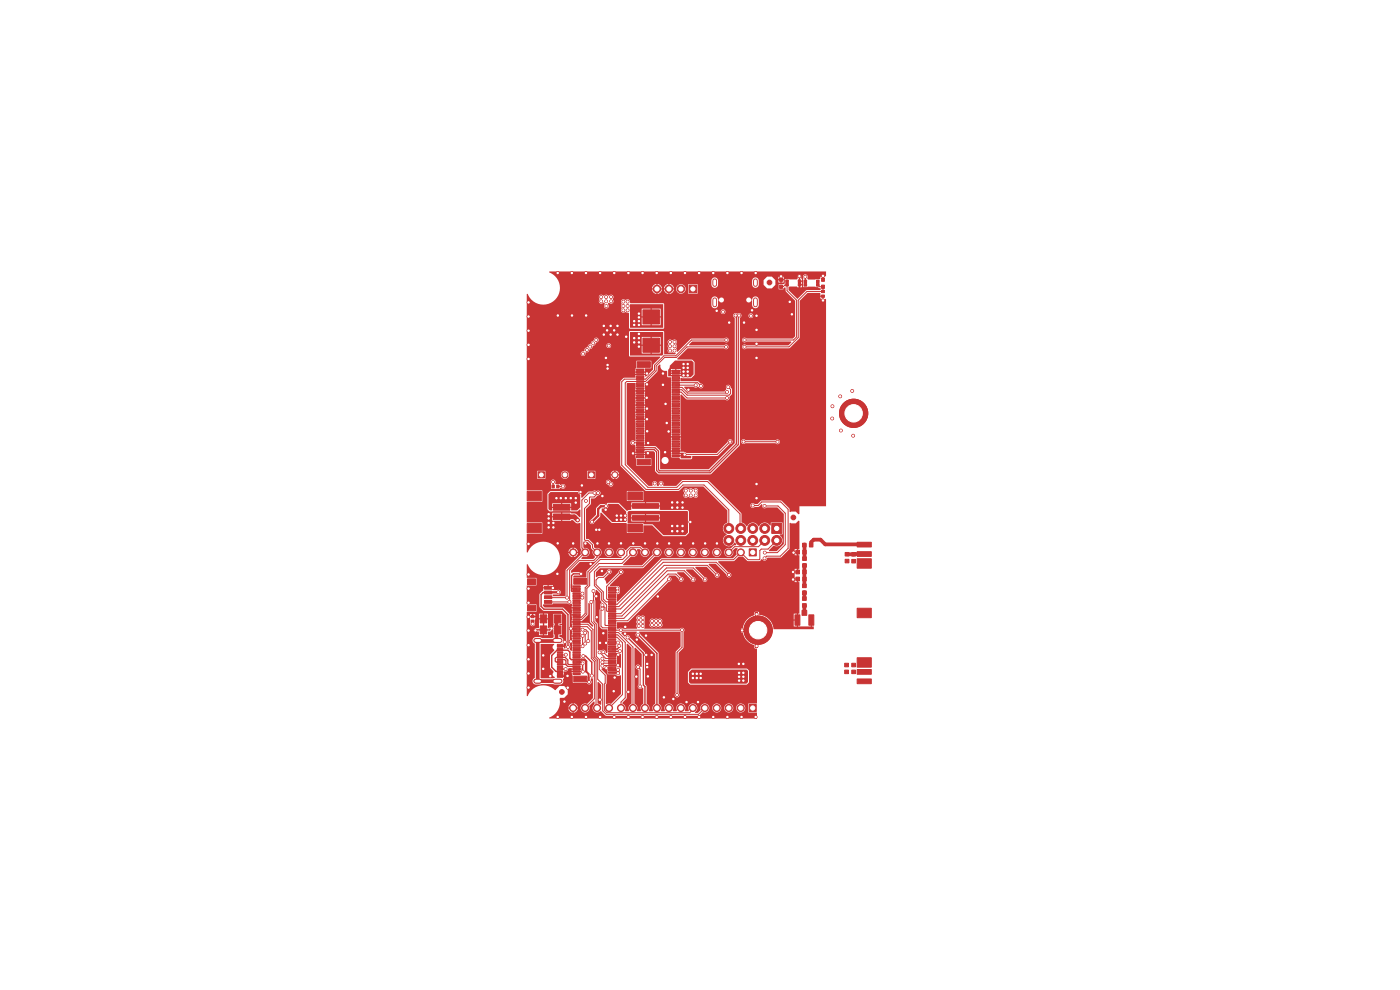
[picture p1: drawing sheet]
<svg xmlns="http://www.w3.org/2000/svg" width="297mm" height="210mm" viewBox="0 0 297 210" stroke-linecap="round" stroke-linejoin="round" font-family="sans-serif">
<g fill="#c83434">
<path d="M157.4 133.5h.5v.5h-.5z"/>
<path d="M160.2 130h.6v.9h-.6z"/>
<path d="M160.2 136.5h.6v.9h-.6z"/>
<path d="M130.6 124.5h.5l.1 .2-.1 1.1h-.5z"/>
<path d="M122.9 139.8l.5-.1v.5l-.5-.1z"/>
<path d="M131 141.7l.4 .2v1.1l-.1 .2h-.3l-.3-.3v-.9z"/>
</g>
<g fill="#c83434" stroke="#c83434" stroke-width=".21">
<path d="M168.8 122.4h.8v.8h-.8z"/>
<path d="M170.3 122.4h.7v.8h-.7z"/>
<path d="M112.7 130.5h.6v.5h-.6z"/>
<path d="M112.7 131.5h.6v.5h-.6z"/>
<path d="M166.7 59.4h.5v.5h-.5z"/>
<path d="M166.7 60.1h.5v.6h-.5z"/>
<path d="M169.3 59.4h.6v.5h-.6z"/>
<path d="M169.3 60.1h.6v.6h-.6z"/>
<path d="M168.8 120.9h.8v.8h-.8z"/>
<path d="M170.3 120.9h.7v.8h-.7z"/>
<path d="M117.6 132.8h1.4v1.7h-1.4z"/>
<path d="M114.6 132.8h1.4v1.7h-1.4z"/>
<path d="M158.9 149.4h1.5v1.5h-1.5z"/>
<path d="M114.2 100.1h1.3v1.3h-1.3z"/>
<path d="M124.8 100.1h1.3v1.3h-1.3z"/>
<path d="M135.2 97.4h2.8v1.2h-2.8z"/>
<path d="M135.2 76.7h2.8v1.2h-2.8z"/>
<path d="M135 96.8h1.6v.3h-1.6z"/>
<path d="M142.6 96.5h1.5v.3h-1.5z"/>
<path d="M135 96.3h1.6v.3h-1.6z"/>
<path d="M142.6 96h1.5v.3h-1.5z"/>
<path d="M135 95.8h1.6v.3h-1.6z"/>
<path d="M142.6 95.5h1.5v.3h-1.5z"/>
<path d="M135 95.3h1.6v.3h-1.6z"/>
<path d="M142.6 95h1.5v.3h-1.5z"/>
<path d="M135 94.8h1.6v.3h-1.6z"/>
<path d="M142.6 94.5h1.5v.3h-1.5z"/>
<path d="M135 94.3h1.6v.3h-1.6z"/>
<path d="M142.6 94h1.5v.3h-1.5z"/>
<path d="M135 93.8h1.6v.3h-1.6z"/>
<path d="M142.6 93.5h1.5v.3h-1.5z"/>
<path d="M135 93.3h1.6v.3h-1.6z"/>
<path d="M142.6 93h1.5v.3h-1.5z"/>
<path d="M135 92.8h1.6v.3h-1.6z"/>
<path d="M142.6 92.5h1.5v.3h-1.5z"/>
<path d="M135 92.3h1.6v.3h-1.6z"/>
<path d="M142.6 92h1.5v.3h-1.5z"/>
<path d="M135 91.8h1.6v.3h-1.6z"/>
<path d="M142.6 91.5h1.5v.3h-1.5z"/>
<path d="M135 91.3h1.6v.3h-1.6z"/>
<path d="M142.6 91h1.5v.3h-1.5z"/>
<path d="M135 90.8h1.6v.3h-1.6z"/>
<path d="M142.6 90.5h1.5v.3h-1.5z"/>
<path d="M135 90.3h1.6v.3h-1.6z"/>
<path d="M142.6 90h1.5v.3h-1.5z"/>
<path d="M135 89.8h1.6v.3h-1.6z"/>
<path d="M142.6 89.5h1.5v.3h-1.5z"/>
<path d="M135 89.3h1.6v.3h-1.6z"/>
<path d="M142.6 89h1.5v.3h-1.5z"/>
<path d="M135 88.8h1.6v.3h-1.6z"/>
<path d="M142.6 88.5h1.5v.3h-1.5z"/>
<path d="M135 88.3h1.6v.3h-1.6z"/>
<path d="M142.6 88h1.5v.3h-1.5z"/>
<path d="M135 87.8h1.6v.3h-1.6z"/>
<path d="M142.6 87.5h1.5v.3h-1.5z"/>
<path d="M135 87.3h1.6v.3h-1.6z"/>
<path d="M142.6 87h1.5v.3h-1.5z"/>
<path d="M135 86.8h1.6v.3h-1.6z"/>
<path d="M142.6 86.5h1.5v.3h-1.5z"/>
<path d="M135 86.3h1.6v.3h-1.6z"/>
<path d="M142.6 86h1.5v.3h-1.5z"/>
<path d="M135 85.8h1.6v.3h-1.6z"/>
<path d="M142.6 85.5h1.5v.3h-1.5z"/>
<path d="M135 85.3h1.6v.3h-1.6z"/>
<path d="M142.6 85h1.5v.3h-1.5z"/>
<path d="M135 84.8h1.6v.3h-1.6z"/>
<path d="M142.6 84.5h1.5v.3h-1.5z"/>
<path d="M135 84.3h1.6v.3h-1.6z"/>
<path d="M142.6 84h1.5v.3h-1.5z"/>
<path d="M135 83.8h1.6v.3h-1.6z"/>
<path d="M142.6 83.5h1.5v.3h-1.5z"/>
<path d="M135 83.3h1.6v.3h-1.6z"/>
<path d="M142.6 83h1.5v.3h-1.5z"/>
<path d="M135 82.8h1.6v.3h-1.6z"/>
<path d="M142.6 82.5h1.5v.3h-1.5z"/>
<path d="M135 82.3h1.6v.3h-1.6z"/>
<path d="M142.6 82h1.5v.3h-1.5z"/>
<path d="M135 81.8h1.6v.3h-1.6z"/>
<path d="M142.6 81.5h1.5v.3h-1.5z"/>
<path d="M135 81.3h1.6v.3h-1.6z"/>
<path d="M142.6 81h1.5v.3h-1.5z"/>
<path d="M135 80.8h1.6v.3h-1.6z"/>
<path d="M142.6 80.5h1.5v.3h-1.5z"/>
<path d="M135 80.3h1.6v.3h-1.6z"/>
<path d="M142.6 80h1.5v.3h-1.5z"/>
<path d="M135 79.8h1.6v.3h-1.6z"/>
<path d="M142.6 79.5h1.5v.3h-1.5z"/>
<path d="M135 79.3h1.6v.3h-1.6z"/>
<path d="M142.6 79h1.5v.3h-1.5z"/>
<path d="M135 78.8h1.6v.3h-1.6z"/>
<path d="M142.6 78.5h1.5v.3h-1.5z"/>
<path d="M135 78.3h1.6v.3h-1.6z"/>
<path d="M181.8 115h3v1h-3z"/>
<path d="M181.8 117h3v1h-3z"/>
<path d="M181.8 118.5h3v2h-3z"/>
<path d="M181.8 129h3v2h-3z"/>
<path d="M181.8 139.5h3v2h-3z"/>
<path d="M181.8 142h3v1h-3z"/>
<path d="M181.8 144h3v1h-3z"/>
<path d="M174.3 59h.6v.7h-.6z"/>
<path d="M174.3 60.5h.6v.7h-.6z"/>
<path d="M163.7 111h2.1v2.1h-2.1z"/>
<path d="M117.4 107h3.5v1.2h-3.5z"/>
<path d="M117.4 109h3.5v1.2h-3.5z"/>
<path d="M111.8 111h3v2h-3z"/>
<path d="M111.8 104.2h3v2h-3z"/>
<path d="M165.4 59h.6v.7h-.6z"/>
<path d="M165.4 60.5h.6v.7h-.6z"/>
<path d="M179.3 118.6h.8v.8h-.8z"/>
<path d="M179.3 117.2h.8v.7h-.8z"/>
<path d="M158.9 116.4h1.5v1.5h-1.5z"/>
<path d="M173.2 60.2h.6v.5h-.6z"/>
<path d="M173.2 59.4h.6v.6h-.6z"/>
<path d="M170.6 60.2h.5v.5h-.5z"/>
<path d="M170.6 59.4h.5v.6h-.5z"/>
<path d="M134.2 109.4h5.5v1h-5.5z"/>
<path d="M134.2 106.8h5.5v1h-5.5z"/>
<path d="M133.2 111.1h3.1v1.7h-3.1z"/>
<path d="M133.2 104.3h3.1v1.7h-3.1z"/>
<path d="M117.1 102.9h.5v.6h-.5z"/>
<path d="M118.1 102.9h.5v.6h-.5z"/>
<path d="M136.4 65.7h3.5v3h-3.5z"/>
<path d="M136.4 71.7h3.5v3h-3.5z"/>
<path d="M170.2 125.4h.8v.7h-.8z"/>
<path d="M170.2 123.9h.8v.8h-.8z"/>
<path d="M121.7 143.4h2.8v1.2h-2.8z"/>
<path d="M121.7 122.7h2.8v1.2h-2.8z"/>
<path d="M121.5 142.8h1.6v.3h-1.6z"/>
<path d="M129.1 142.5h1.5v.3h-1.5z"/>
<path d="M121.5 142.3h1.6v.3h-1.6z"/>
<path d="M129.1 142h1.5v.3h-1.5z"/>
<path d="M121.5 141.8h1.6v.3h-1.6z"/>
<path d="M129.1 141.5h1.5v.3h-1.5z"/>
<path d="M121.5 141.3h1.6v.3h-1.6z"/>
<path d="M129.1 141h1.5v.3h-1.5z"/>
<path d="M121.5 140.8h1.6v.3h-1.6z"/>
<path d="M129.1 140.5h1.5v.3h-1.5z"/>
<path d="M121.5 140.3h1.6v.3h-1.6z"/>
<path d="M129.1 140h1.5v.3h-1.5z"/>
<path d="M121.5 139.8h1.6v.3h-1.6z"/>
<path d="M129.1 139.5h1.5v.3h-1.5z"/>
<path d="M121.5 139.3h1.6v.3h-1.6z"/>
<path d="M129.1 139h1.5v.3h-1.5z"/>
<path d="M121.5 138.8h1.6v.3h-1.6z"/>
<path d="M129.1 138.5h1.5v.3h-1.5z"/>
<path d="M121.5 138.3h1.6v.3h-1.6z"/>
<path d="M129.1 138h1.5v.3h-1.5z"/>
<path d="M121.5 137.8h1.6v.3h-1.6z"/>
<path d="M129.1 137.5h1.5v.3h-1.5z"/>
<path d="M121.5 137.3h1.6v.3h-1.6z"/>
<path d="M129.1 137h1.5v.3h-1.5z"/>
<path d="M121.5 136.8h1.6v.3h-1.6z"/>
<path d="M129.1 136.5h1.5v.3h-1.5z"/>
<path d="M121.5 136.3h1.6v.3h-1.6z"/>
<path d="M129.1 136h1.5v.3h-1.5z"/>
<path d="M121.5 135.8h1.6v.3h-1.6z"/>
<path d="M129.1 135.5h1.5v.3h-1.5z"/>
<path d="M121.5 135.3h1.6v.3h-1.6z"/>
<path d="M129.1 135h1.5v.3h-1.5z"/>
<path d="M121.5 134.8h1.6v.3h-1.6z"/>
<path d="M129.1 134.5h1.5v.3h-1.5z"/>
<path d="M121.5 134.3h1.6v.3h-1.6z"/>
<path d="M129.1 134h1.5v.3h-1.5z"/>
<path d="M121.5 133.8h1.6v.3h-1.6z"/>
<path d="M129.1 133.5h1.5v.3h-1.5z"/>
<path d="M121.5 133.3h1.6v.3h-1.6z"/>
<path d="M129.1 133h1.5v.3h-1.5z"/>
<path d="M121.5 132.8h1.6v.3h-1.6z"/>
<path d="M129.1 132.5h1.5v.3h-1.5z"/>
<path d="M121.5 132.3h1.6v.3h-1.6z"/>
<path d="M129.1 132h1.5v.3h-1.5z"/>
<path d="M121.5 131.8h1.6v.3h-1.6z"/>
<path d="M129.1 131.5h1.5v.3h-1.5z"/>
<path d="M121.5 131.3h1.6v.3h-1.6z"/>
<path d="M129.1 131h1.5v.3h-1.5z"/>
<path d="M121.5 130.8h1.6v.3h-1.6z"/>
<path d="M129.1 130.5h1.5v.3h-1.5z"/>
<path d="M121.5 130.3h1.6v.3h-1.6z"/>
<path d="M129.1 130h1.5v.3h-1.5z"/>
<path d="M121.5 129.8h1.6v.3h-1.6z"/>
<path d="M129.1 129.5h1.5v.3h-1.5z"/>
<path d="M121.5 129.3h1.6v.3h-1.6z"/>
<path d="M129.1 129h1.5v.3h-1.5z"/>
<path d="M121.5 128.8h1.6v.3h-1.6z"/>
<path d="M129.1 128.5h1.5v.3h-1.5z"/>
<path d="M121.5 128.3h1.6v.3h-1.6z"/>
<path d="M129.1 128h1.5v.3h-1.5z"/>
<path d="M121.5 127.8h1.6v.3h-1.6z"/>
<path d="M129.1 127.5h1.5v.3h-1.5z"/>
<path d="M121.5 127.3h1.6v.3h-1.6z"/>
<path d="M129.1 127h1.5v.3h-1.5z"/>
<path d="M121.5 126.8h1.6v.3h-1.6z"/>
<path d="M129.1 126.5h1.5v.3h-1.5z"/>
<path d="M121.5 126.3h1.6v.3h-1.6z"/>
<path d="M129.1 126h1.5v.3h-1.5z"/>
<path d="M121.5 125.8h1.6v.3h-1.6z"/>
<path d="M129.1 125.5h1.5v.3h-1.5z"/>
<path d="M121.5 125.3h1.6v.3h-1.6z"/>
<path d="M129.1 125h1.5v.3h-1.5z"/>
<path d="M121.5 124.8h1.6v.3h-1.6z"/>
<path d="M129.1 124.5h1.5v.3h-1.5z"/>
<path d="M121.5 124.3h1.6v.3h-1.6z"/>
<path d="M174.3 61.6h.6v.5h-.6z"/>
<path d="M174.3 62.6h.6v.5h-.6z"/>
<path d="M115.5 124.4h1.6v.6h-1.6z"/>
<path d="M115.5 125.4h1.6v.6h-1.6z"/>
<path d="M115.5 126.4h1.6v.6h-1.6z"/>
<path d="M115.5 127.4h1.6v.6h-1.6z"/>
<path d="M111.9 128.4h1.7v1.2h-1.7z"/>
<path d="M111.9 122.8h1.7v1.2h-1.7z"/>
<path d="M170.2 128.1h.8v.7h-.8z"/>
<path d="M170.2 126.6h.8v.8h-.8z"/>
<path d="M179.2 140.7h.8v.7h-.8z"/>
<path d="M179.2 142.1h.8v.8h-.8z"/>
<path d="M146.2 60.5h1.6v1.6h-1.6z"/>
<path d="M171.7 115.2h.8v.8h-.8z"/>
<path d="M170.3 115.2h.7v.8h-.7z"/>
<path d="M180.7 117.2h.8v.8h-.8z"/>
<path d="M180.7 118.7h.8v.7h-.8z"/>
<path d="M117.6 130.4h1.4v1.7h-1.4z"/>
<path d="M114.6 130.4h1.4v1.7h-1.4z"/>
<path d="M170.3 118.1h.8v.8h-.8z"/>
<path d="M170.3 119.6h.8v.7h-.8z"/>
<path d="M168.8 116.7h.8v.8h-.8z"/>
<path d="M170.3 116.7h.7v.8h-.7z"/>
<path d="M118.2 136.7h1.2v.3h-1.2z"/>
<path d="M118.2 137.5h1.2v.3h-1.2z"/>
<path d="M118.2 138.8h1.2v.3h-1.2z"/>
<path d="M118.2 139.8h1.2v.3h-1.2z"/>
<path d="M118.2 140.3h1.2v.3h-1.2z"/>
<path d="M118.2 141.3h1.2v.3h-1.2z"/>
<path d="M118.2 142.6h1.2v.3h-1.2z"/>
<path d="M118.2 143.4h1.2v.3h-1.2z"/>
<path d="M118.2 143.1h1.2v.3h-1.2z"/>
<path d="M118.2 142.3h1.2v.3h-1.2z"/>
<path d="M118.2 141.8h1.2v.3h-1.2z"/>
<path d="M118.2 140.8h1.2v.3h-1.2z"/>
<path d="M118.2 139.3h1.2v.3h-1.2z"/>
<path d="M118.2 138.3h1.2v.3h-1.2z"/>
<path d="M118.2 137.8h1.2v.3h-1.2z"/>
<path d="M118.2 137h1.2v.3h-1.2z"/>
<path d="M171.6 130.4h1v2.2h-1z"/>
<path d="M170.1 129.5h1v1h-1z"/>
<path d="M168.6 130.4h1.1v2.2h-1.1z"/>
<path d="M180.7 140.7h.8v.7h-.8z"/>
<path d="M180.7 142.1h.8v.8h-.8z"/>
<circle cx="163.2" cy="59.9" r=".5"/>
<circle cx="181.1" cy="87.7" r="3"/>
<circle cx="157.1" cy="150.2" r=".75"/>
<circle cx="154.6" cy="150.2" r=".75"/>
<circle cx="152.1" cy="150.2" r=".75"/>
<circle cx="149.5" cy="150.2" r=".75"/>
<circle cx="147" cy="150.2" r=".75"/>
<circle cx="144.4" cy="150.2" r=".75"/>
<circle cx="141.9" cy="150.2" r=".75"/>
<circle cx="139.4" cy="150.2" r=".75"/>
<circle cx="136.8" cy="150.2" r=".75"/>
<circle cx="134.3" cy="150.2" r=".75"/>
<circle cx="131.7" cy="150.2" r=".75"/>
<circle cx="129.2" cy="150.2" r=".75"/>
<circle cx="126.7" cy="150.2" r=".75"/>
<circle cx="124.1" cy="150.2" r=".75"/>
<circle cx="121.6" cy="150.2" r=".75"/>
<circle cx="119.8" cy="100.7" r=".65"/>
<circle cx="160.8" cy="133.7" r="3"/>
<circle cx="130.4" cy="100.7" r=".65"/>
<circle cx="164.8" cy="114.6" r="1.05"/>
<circle cx="162.2" cy="112.1" r="1.05"/>
<circle cx="162.2" cy="114.6" r="1.05"/>
<circle cx="159.7" cy="112.1" r="1.05"/>
<circle cx="159.7" cy="114.6" r="1.05"/>
<circle cx="157.2" cy="112.1" r="1.05"/>
<circle cx="157.2" cy="114.6" r="1.05"/>
<circle cx="154.6" cy="112.1" r="1.05"/>
<circle cx="154.6" cy="114.6" r="1.05"/>
<circle cx="157.2" cy="117.2" r=".75"/>
<circle cx="154.6" cy="117.2" r=".75"/>
<circle cx="152.1" cy="117.2" r=".75"/>
<circle cx="149.5" cy="117.2" r=".75"/>
<circle cx="147" cy="117.2" r=".75"/>
<circle cx="144.5" cy="117.2" r=".75"/>
<circle cx="141.9" cy="117.2" r=".75"/>
<circle cx="139.4" cy="117.2" r=".75"/>
<circle cx="136.8" cy="117.2" r=".75"/>
<circle cx="134.3" cy="117.2" r=".75"/>
<circle cx="131.8" cy="117.2" r=".75"/>
<circle cx="129.2" cy="117.2" r=".75"/>
<circle cx="126.7" cy="117.2" r=".75"/>
<circle cx="124.1" cy="117.2" r=".75"/>
<circle cx="121.6" cy="117.2" r=".75"/>
<circle cx="168.3" cy="109.8" r=".5"/>
<circle cx="144.5" cy="61.3" r=".8"/>
<circle cx="141.9" cy="61.3" r=".8"/>
<circle cx="139.4" cy="61.3" r=".8"/>
<circle cx="119.2" cy="146.8" r=".5"/>
<circle cx="113" cy="132.3" r=".3"/>
<circle cx="127.8" cy="141.2" r=".3"/>
<circle cx="123.6" cy="137.1" r=".3"/>
<circle cx="123.6" cy="134.9" r=".3"/>
<circle cx="124.8" cy="136" r=".3"/>
<circle cx="123.6" cy="133.6" r=".3"/>
<circle cx="124.1" cy="134.2" r=".3"/>
<circle cx="124.1" cy="136.5" r=".3"/>
<circle cx="127.5" cy="63.9" r=".3"/>
<circle cx="127.5" cy="63" r=".3"/>
<circle cx="129.6" cy="63" r=".3"/>
<circle cx="128.6" cy="63" r=".3"/>
<circle cx="128.6" cy="63.9" r=".3"/>
<circle cx="129.6" cy="63.9" r=".3"/>
<circle cx="128.6" cy="64.9" r=".3"/>
<circle cx="133.1" cy="64.9" r=".3"/>
<circle cx="133.1" cy="64" r=".3"/>
<circle cx="133.1" cy="65.8" r=".3"/>
<circle cx="132.2" cy="64.9" r=".3"/>
<circle cx="132.2" cy="64" r=".3"/>
<circle cx="132.2" cy="65.8" r=".3"/>
<circle cx="125.6" cy="110.7" r=".3"/>
<circle cx="128.5" cy="107.4" r=".3"/>
<circle cx="154" cy="73.6" r=".3"/>
<circle cx="157.9" cy="73.6" r=".3"/>
<circle cx="157.9" cy="72.1" r=".3"/>
<circle cx="154.1" cy="72.1" r=".3"/>
<circle cx="127.2" cy="138.4" r=".3"/>
<circle cx="128" cy="138.3" r=".3"/>
<circle cx="144.8" cy="111.6" r=".3"/>
<circle cx="143.7" cy="112.7" r=".3"/>
<circle cx="144.8" cy="112.7" r=".3"/>
<circle cx="142.6" cy="112.7" r=".3"/>
<circle cx="143.7" cy="111.6" r=".3"/>
<circle cx="142.6" cy="111.6" r=".3"/>
<circle cx="127.8" cy="140.5" r=".3"/>
<circle cx="127.8" cy="139.7" r=".3"/>
<circle cx="135.8" cy="145.6" r=".3"/>
<circle cx="135.3" cy="141.5" r=".3"/>
<circle cx="119.4" cy="103.2" r=".3"/>
<circle cx="143.6" cy="147.4" r=".3"/>
<circle cx="144.7" cy="133.7" r=".3"/>
<circle cx="131.7" cy="133.7" r=".3"/>
<circle cx="125.9" cy="125.4" r=".3"/>
<circle cx="123.5" cy="125.9" r=".3"/>
<circle cx="139.2" cy="132.6" r=".3"/>
<circle cx="140" cy="131.7" r=".3"/>
<circle cx="125.8" cy="72.8" r=".3"/>
<circle cx="140" cy="132.6" r=".3"/>
<circle cx="123.7" cy="75" r=".3"/>
<circle cx="139.2" cy="131.7" r=".3"/>
<circle cx="131" cy="124.8" r=".3"/>
<circle cx="129.1" cy="73.3" r=".3"/>
<circle cx="129.6" cy="102.7" r=".3"/>
<circle cx="125.2" cy="73.5" r=".3"/>
<circle cx="138.3" cy="131.7" r=".3"/>
<circle cx="131" cy="125.5" r=".3"/>
<circle cx="124.5" cy="74.2" r=".3"/>
<circle cx="138.3" cy="132.6" r=".3"/>
<circle cx="124.3" cy="106.3" r=".3"/>
<circle cx="129" cy="102.3" r=".3"/>
<circle cx="126.5" cy="72.1" r=".3"/>
<circle cx="154.9" cy="93.7" r=".3"/>
<circle cx="164.9" cy="93.7" r=".3"/>
<circle cx="170.8" cy="58.7" r=".3"/>
<circle cx="131.1" cy="142.1" r=".3"/>
<circle cx="131.1" cy="142.8" r=".3"/>
<circle cx="123.7" cy="139.2" r=".3"/>
<circle cx="118.4" cy="125.6" r=".3"/>
<circle cx="145.2" cy="96.4" r=".3"/>
<circle cx="157.7" cy="93.7" r=".3"/>
<circle cx="125.5" cy="143.3" r=".3"/>
<circle cx="120.5" cy="137.2" r=".3"/>
<circle cx="119" cy="105.7" r=".3"/>
<circle cx="121.1" cy="105.7" r=".3"/>
<circle cx="122.1" cy="106.6" r=".3"/>
<circle cx="136.3" cy="132.8" r=".3"/>
<circle cx="118" cy="105.7" r=".3"/>
<circle cx="122.1" cy="105.7" r=".3"/>
<circle cx="135.5" cy="132.8" r=".3"/>
<circle cx="135.5" cy="131.9" r=".3"/>
<circle cx="135.5" cy="131.1" r=".3"/>
<circle cx="120" cy="105.7" r=".3"/>
<circle cx="136.3" cy="131.9" r=".3"/>
<circle cx="136.3" cy="131.1" r=".3"/>
<circle cx="131.5" cy="138.1" r=".3"/>
<circle cx="135.3" cy="134.6" r=".3"/>
<circle cx="131.4" cy="137" r=".3"/>
<circle cx="133.1" cy="135.2" r=".3"/>
<circle cx="147" cy="122.9" r=".3"/>
<circle cx="162.2" cy="118.4" r=".3"/>
<circle cx="159.7" cy="107.2" r=".3"/>
<circle cx="141.9" cy="122.9" r=".3"/>
<circle cx="144.5" cy="122.9" r=".3"/>
<circle cx="162.2" cy="107.3" r=".3"/>
<circle cx="154.6" cy="122" r=".3"/>
<circle cx="162.2" cy="117.2" r=".3"/>
<circle cx="129.2" cy="121.3" r=".3"/>
<circle cx="148.7" cy="81.9" r=".3"/>
<circle cx="126.9" cy="104.6" r=".3"/>
<circle cx="127.8" cy="129.1" r=".3"/>
<circle cx="120.8" cy="127.7" r=".3"/>
<circle cx="126.1" cy="104.6" r=".3"/>
<circle cx="120.3" cy="126.8" r=".3"/>
<circle cx="127.8" cy="128.4" r=".3"/>
<circle cx="147.6" cy="81.7" r=".3"/>
<circle cx="131.7" cy="121.3" r=".3"/>
<circle cx="145" cy="78.8" r=".3"/>
<circle cx="145.9" cy="77.2" r=".3"/>
<circle cx="145.9" cy="78" r=".3"/>
<circle cx="145.9" cy="78.8" r=".3"/>
<circle cx="145" cy="78" r=".3"/>
<circle cx="145" cy="79.6" r=".3"/>
<circle cx="145" cy="77.2" r=".3"/>
<circle cx="145.9" cy="79.6" r=".3"/>
<circle cx="125" cy="144.7" r=".3"/>
<circle cx="156.8" cy="144.4" r=".3"/>
<circle cx="145.5" cy="105.1" r=".3"/>
<circle cx="147.6" cy="105.1" r=".3"/>
<circle cx="146.5" cy="105.1" r=".3"/>
<circle cx="156.8" cy="143.6" r=".3"/>
<circle cx="157.7" cy="142.7" r=".3"/>
<circle cx="147.8" cy="142.9" r=".3"/>
<circle cx="145.5" cy="104.1" r=".3"/>
<circle cx="146.5" cy="104.1" r=".3"/>
<circle cx="156.8" cy="142.7" r=".3"/>
<circle cx="147" cy="143.8" r=".3"/>
<circle cx="157.7" cy="144.4" r=".3"/>
<circle cx="147.6" cy="104.1" r=".3"/>
<circle cx="147" cy="142.9" r=".3"/>
<circle cx="147.8" cy="143.8" r=".3"/>
<circle cx="148.6" cy="143.8" r=".3"/>
<circle cx="148.6" cy="142.9" r=".3"/>
<circle cx="157.7" cy="143.6" r=".3"/>
<circle cx="149.5" cy="122.9" r=".3"/>
<circle cx="152.1" cy="122" r=".3"/>
<circle cx="157.3" cy="57.9" r=".3"/>
<circle cx="128.5" cy="75.9" r=".3"/>
<circle cx="132.6" cy="134.4" r=".3"/>
<circle cx="146.4" cy="110.7" r=".3"/>
<circle cx="176.6" cy="86.2" r=".3"/>
<circle cx="137.2" cy="79.2" r=".3"/>
<circle cx="116.4" cy="111.9" r=".3"/>
<circle cx="157.8" cy="68.4" r=".3"/>
<circle cx="126.7" cy="115.3" r=".3"/>
<circle cx="140.6" cy="81.6" r=".3"/>
<circle cx="160.5" cy="130.3" r=".3"/>
<circle cx="169.6" cy="58.6" r=".3"/>
<circle cx="176.5" cy="88.8" r=".3"/>
<circle cx="112.1" cy="64.1" r=".3"/>
<circle cx="124.3" cy="66.9" r=".3"/>
<circle cx="145.3" cy="57.9" r=".3"/>
<circle cx="149.6" cy="115.3" r=".3"/>
<circle cx="117.3" cy="124.7" r=".3"/>
<circle cx="160.5" cy="105.7" r=".3"/>
<circle cx="178.2" cy="84.1" r=".3"/>
<circle cx="116.4" cy="109.1" r=".3"/>
<circle cx="131" cy="71" r=".3"/>
<circle cx="137.2" cy="81.5" r=".3"/>
<circle cx="132.8" cy="71.4" r=".3"/>
<circle cx="125.3" cy="119.6" r=".3"/>
<circle cx="181" cy="92.4" r=".3"/>
<circle cx="178.4" cy="91.3" r=".3"/>
<circle cx="151.3" cy="57.9" r=".3"/>
<circle cx="160.5" cy="75.9" r=".3"/>
<circle cx="134.3" cy="96.2" r=".3"/>
<circle cx="131.1" cy="136.3" r=".3"/>
<circle cx="128.6" cy="136.4" r=".3"/>
<circle cx="127.2" cy="148.4" r=".3"/>
<circle cx="157.4" cy="133.7" r=".3"/>
<circle cx="137" cy="134.8" r=".3"/>
<circle cx="121.1" cy="133.3" r=".3"/>
<circle cx="124.2" cy="115.3" r=".3"/>
<circle cx="129.5" cy="69.1" r=".3"/>
<circle cx="143.7" cy="107.7" r=".3"/>
<circle cx="116.4" cy="110.9" r=".3"/>
<circle cx="154.3" cy="152.1" r=".3"/>
<circle cx="160.3" cy="57.9" r=".3"/>
<circle cx="138.2" cy="138.9" r=".3"/>
<circle cx="139.3" cy="57.9" r=".3"/>
<circle cx="141.9" cy="115.3" r=".3"/>
<circle cx="112.1" cy="145.9" r=".3"/>
<circle cx="137.4" cy="143.5" r=".3"/>
<circle cx="128.6" cy="141.7" r=".3"/>
<circle cx="145.3" cy="152.1" r=".3"/>
<circle cx="128.8" cy="70.1" r=".3"/>
<circle cx="147" cy="115.3" r=".3"/>
<circle cx="131.1" cy="138.9" r=".3"/>
<circle cx="112.1" cy="142.9" r=".3"/>
<circle cx="141.4" cy="89.7" r=".3"/>
<circle cx="127.3" cy="152.1" r=".3"/>
<circle cx="129.2" cy="115.3" r=".3"/>
<circle cx="130.2" cy="146.6" r=".3"/>
<circle cx="112.1" cy="139.9" r=".3"/>
<circle cx="140.6" cy="79.2" r=".3"/>
<circle cx="133.3" cy="146.8" r=".3"/>
<circle cx="137.3" cy="141.5" r=".3"/>
<circle cx="180.8" cy="82.9" r=".3"/>
<circle cx="127.3" cy="57.9" r=".3"/>
<circle cx="160.3" cy="152.1" r=".3"/>
<circle cx="124.3" cy="57.9" r=".3"/>
<circle cx="135" cy="143.5" r=".3"/>
<circle cx="131.7" cy="115.3" r=".3"/>
<circle cx="128.1" cy="69.1" r=".3"/>
<circle cx="129.5" cy="71" r=".3"/>
<circle cx="160.5" cy="70" r=".3"/>
<circle cx="123.1" cy="104.4" r=".3"/>
<circle cx="112.1" cy="115.4" r=".3"/>
<circle cx="118.3" cy="115.3" r=".3"/>
<circle cx="146" cy="82.7" r=".3"/>
<circle cx="121.3" cy="152.1" r=".3"/>
<circle cx="127.3" cy="136.4" r=".3"/>
<circle cx="123.6" cy="142.5" r=".3"/>
<circle cx="128.9" cy="78.2" r=".3"/>
<circle cx="148.1" cy="148.9" r=".3"/>
<circle cx="174.6" cy="58.5" r=".3"/>
<circle cx="137.2" cy="88.9" r=".3"/>
<circle cx="137.5" cy="94" r=".3"/>
<circle cx="130.3" cy="152.1" r=".3"/>
<circle cx="121.3" cy="66.9" r=".3"/>
<circle cx="156.7" cy="140.8" r=".3"/>
<circle cx="121.3" cy="57.9" r=".3"/>
<circle cx="148.3" cy="57.9" r=".3"/>
<circle cx="167.5" cy="64" r=".3"/>
<circle cx="117" cy="133.3" r=".3"/>
<circle cx="148.3" cy="152.1" r=".3"/>
<circle cx="144.8" cy="107.7" r=".3"/>
<circle cx="112.1" cy="136.9" r=".3"/>
<circle cx="119.8" cy="136.2" r=".3"/>
<circle cx="127.8" cy="105.2" r=".3"/>
<circle cx="112.1" cy="133.8" r=".3"/>
<circle cx="130.3" cy="57.9" r=".3"/>
<circle cx="121.6" cy="115.3" r=".3"/>
<circle cx="127.1" cy="112.4" r=".3"/>
<circle cx="160.5" cy="67" r=".3"/>
<circle cx="119.7" cy="148.8" r=".3"/>
<circle cx="137.3" cy="140.8" r=".3"/>
<circle cx="139.5" cy="126.5" r=".3"/>
<circle cx="168.3" cy="117.2" r=".3"/>
<circle cx="168.2" cy="122.9" r=".3"/>
<circle cx="126.5" cy="126.5" r=".3"/>
<circle cx="112.1" cy="73.1" r=".3"/>
<circle cx="133.3" cy="152.1" r=".3"/>
<circle cx="134.3" cy="115.3" r=".3"/>
<circle cx="131" cy="69.1" r=".3"/>
<circle cx="118.2" cy="121.7" r=".3"/>
<circle cx="135.1" cy="135.7" r=".3"/>
<circle cx="168.2" cy="121.3" r=".3"/>
<circle cx="136.8" cy="115.3" r=".3"/>
<circle cx="151.3" cy="152.1" r=".3"/>
<circle cx="160.5" cy="137" r=".3"/>
<circle cx="142.3" cy="57.9" r=".3"/>
<circle cx="141.8" cy="91.5" r=".3"/>
<circle cx="154.3" cy="57.9" r=".3"/>
<circle cx="122.5" cy="110.3" r=".3"/>
<circle cx="118.3" cy="152.1" r=".3"/>
<circle cx="112.1" cy="70.1" r=".3"/>
<circle cx="142.3" cy="152.1" r=".3"/>
<circle cx="136.3" cy="57.9" r=".3"/>
<circle cx="141.2" cy="85.7" r=".3"/>
<circle cx="112.1" cy="67.1" r=".3"/>
<circle cx="152" cy="65.9" r=".3"/>
<circle cx="130.3" cy="70.1" r=".3"/>
<circle cx="142.6" cy="106.6" r=".3"/>
<circle cx="120.4" cy="145.9" r=".3"/>
<circle cx="112.1" cy="130.9" r=".3"/>
<circle cx="112.1" cy="124.9" r=".3"/>
<circle cx="137.2" cy="86.7" r=".3"/>
<circle cx="157.7" cy="140.8" r=".3"/>
<circle cx="168" cy="66.7" r=".3"/>
<circle cx="143.7" cy="106.6" r=".3"/>
<circle cx="139.3" cy="152.1" r=".3"/>
<circle cx="142.6" cy="107.7" r=".3"/>
<circle cx="126.5" cy="112.4" r=".3"/>
<circle cx="118.3" cy="57.9" r=".3"/>
<circle cx="144.8" cy="106.6" r=".3"/>
<circle cx="124.3" cy="152.1" r=".3"/>
<circle cx="123.4" cy="103" r=".3"/>
<circle cx="130.4" cy="143.7" r=".3"/>
<circle cx="139.4" cy="115.3" r=".3"/>
<circle cx="137.1" cy="138.9" r=".3"/>
<circle cx="115.2" cy="141.9" r=".3"/>
<circle cx="142.8" cy="148.3" r=".3"/>
<circle cx="128.9" cy="77.4" r=".3"/>
<circle cx="141.1" cy="95.9" r=".3"/>
<circle cx="121.1" cy="136.1" r=".3"/>
<circle cx="128.1" cy="71" r=".3"/>
<circle cx="116.7" cy="143.4" r=".3"/>
<circle cx="116.4" cy="110" r=".3"/>
<circle cx="125" cy="147" r=".3"/>
<circle cx="160.5" cy="102.7" r=".3"/>
<circle cx="133.3" cy="57.9" r=".3"/>
<circle cx="136.3" cy="152.1" r=".3"/>
<circle cx="127.7" cy="121.1" r=".3"/>
<circle cx="152.1" cy="115.3" r=".3"/>
<circle cx="118.3" cy="66.9" r=".3"/>
<circle cx="131.1" cy="141.1" r=".3"/>
<circle cx="137.2" cy="84.4" r=".3"/>
<circle cx="128" cy="134.3" r=".3"/>
<circle cx="165.7" cy="58.6" r=".3"/>
<circle cx="132.6" cy="133" r=".3"/>
<circle cx="154.7" cy="68.4" r=".3"/>
<circle cx="140.8" cy="147.9" r=".3"/>
<circle cx="112.1" cy="76.1" r=".3"/>
<circle cx="144.4" cy="115.3" r=".3"/>
<circle cx="120.4" cy="143.4" r=".3"/>
<circle cx="174.6" cy="63.7" r=".3"/>
<circle cx="123.6" cy="140.7" r=".3"/>
<circle cx="123.2" cy="121.7" r=".3"/>
<circle cx="112.1" cy="121.9" r=".3"/>
<circle cx="145.6" cy="148.9" r=".3"/>
<circle cx="117.4" cy="111.9" r=".3"/>
<circle cx="137.4" cy="96.1" r=".3"/>
<circle cx="160.5" cy="72.9" r=".3"/>
<circle cx="117.4" cy="110.9" r=".3"/>
<circle cx="115.2" cy="139" r=".3"/>
<circle cx="112.1" cy="127.9" r=".3"/>
<circle cx="137.3" cy="91.5" r=".3"/>
<circle cx="113.6" cy="133.7" r=".3"/>
<circle cx="157.3" cy="152.1" r=".3"/>
<circle cx="126.6" cy="130.9" r=".3"/>
<circle cx="159.5" cy="65.8" r=".3"/>
<circle cx="143.1" cy="72.5" r=".3"/>
<circle cx="132.6" cy="109.4" r=".3"/>
<circle cx="130.8" cy="110.3" r=".3"/>
<circle cx="130.8" cy="109.4" r=".3"/>
<circle cx="142.1" cy="73.5" r=".3"/>
<circle cx="131.7" cy="109.4" r=".3"/>
<circle cx="131.7" cy="110.2" r=".3"/>
<circle cx="143.1" cy="73.5" r=".3"/>
<circle cx="132.6" cy="110.2" r=".3"/>
<circle cx="142.1" cy="74.4" r=".3"/>
<circle cx="128.5" cy="108.1" r=".3"/>
<circle cx="142.1" cy="72.5" r=".3"/>
<circle cx="143.1" cy="74.4" r=".3"/>
<circle cx="123.5" cy="126.8" r=".3"/>
<circle cx="125.4" cy="127.7" r=".3"/>
<circle cx="159.3" cy="67" r=".3"/>
<circle cx="140.2" cy="102.6" r=".3"/>
<circle cx="134.2" cy="93.9" r=".3"/>
<circle cx="153.4" cy="66.1" r=".3"/>
<circle cx="138.9" cy="102.6" r=".3"/>
<circle cx="156.8" cy="66.9" r=".3"/>
<circle cx="154.2" cy="83.1" r=".3"/>
<circle cx="154.5" cy="82.1" r=".3"/>
<circle cx="156" cy="66.9" r=".3"/>
<circle cx="154.2" cy="84.4" r=".3"/>
<circle cx="134.5" cy="68.1" r=".3"/>
<circle cx="134.5" cy="68.9" r=".3"/>
<circle cx="135.5" cy="68.9" r=".3"/>
<circle cx="135.5" cy="68.1" r=".3"/>
<circle cx="135.5" cy="66.5" r=".3"/>
<circle cx="135.5" cy="67.3" r=".3"/>
<circle cx="135.5" cy="72.6" r=".3"/>
<circle cx="134.5" cy="71.7" r=".3"/>
<circle cx="135.5" cy="70.8" r=".3"/>
<circle cx="134.5" cy="72.6" r=".3"/>
<circle cx="135.5" cy="73.5" r=".3"/>
<circle cx="135.5" cy="71.7" r=".3"/>
<circle cx="117.3" cy="102.2" r=".3"/>
<circle cx="120" cy="141.9" r=".3"/>
<circle cx="120" cy="138.9" r=".3"/>
<circle cx="170.6" cy="119.9" r=".4"/>
<circle cx="135.8" cy="80.4" r=".1"/>
<circle cx="131.7" cy="133.7" r=".1"/>
<circle cx="131.7" cy="121.3" r=".1"/>
<circle cx="149.5" cy="122.9" r=".1"/>
<circle cx="165.7" cy="59.3" r=".1"/>
<circle cx="174.6" cy="59.3" r=".1"/>
<circle cx="174.6" cy="62.8" r=".1"/>
<circle cx="170.6" cy="128.5" r=".4"/>
<circle cx="170.6" cy="125.7" r=".4"/>
</g>
<path d="M151.6 59.6v.8M160.3 59.6v.8M151.6 63.6v1.1M160.3 63.6v1.1M118.9 109.6h2.9l.7 .7M113.7 135.9h.8M117.7 135.9h1.1M113.7 144.5h.8M117.7 144.5h1.1" fill="none" stroke="#c83434" stroke-width="1"/>
<path d="M113.7 135.9h.8" fill="none" stroke="#c83434" stroke-width=".6"/>
<path d="M170.6 119.9v4.4M170.6 115.5l.1 3M179.7 117.6h.1M183.3 117.5l-3.6 .1M184.3 115.5h-9.2l-1-1h-1.5l-.5 .5v.6M114.1 135.9v8.6h4.2M114.2 136h4.1M118.1 131.3v4.4M170.6 125.7v1.3M170.6 128.5v1.5" fill="none" stroke="#c83434" stroke-width=".8"/>
<g fill="none" stroke="#c83434" stroke-width=".21">
<path d="M165.7 58.6v.7M167 59.7v2l2 2v7.8l-.7 .6h-10.4M173.5 59.7v.7l.4 .4h.7v1h-3.4l-1.9 1.9v7.9l-1.9 2h-9.5M174.6 58.5v.8M154 73.6h-8.3l-2.2 2.2h-2.5l-1.8 1.8v1.1l-2.3 2.2h-4l-.3 .3v17.4l4.8 4.8h6.2l1.2-1.3h5.3l6.9 6.9v3.3M154.1 72.1h-7.4l-3.4 3.4h-2.5l-2 2v1l-1.9 1.9h-4.4l-.6 .6v17.7l5.1 5.1h6.9l1-.9h4.4l5.3 5.2v3.9M166.9 60.5h-.4l-.3 .3h-.5M174.6 62.8v.9M134.2 93.9h1.6M143.4 81.2h4.6l.7 .7M143.4 81.7h4.2M143.4 82.2h1.3l1.2 1.2h8l.3-.3"/>
<path d="M143.4 83.2h1.1l1.2 1.2h8.5M154.5 82.1l.5 .5v.9l-.4 .3h-8.8l-1.2-1.1h-1.2M154.9 93.7l-2.8 2.7h-6.9M157.7 93.7h7.2M164.9 93.7h.1M117.3 102.2v1M118.4 103.2h1M126.1 104.6h-1.2l-1.5 1.5v10.1l.7 .7v.3l-3.8 3.8v5.8l-4-.1M126.1 104.6h.1M126.9 104.6l-.9 .8-1 .1v1.3l-1 1.1v6.6l.1 .1h.6l1 1v.6l1 1v1l-.7 .7h-3.1l-2.1 2v6.8h-4.5M134.3 117.2l-2.4 2.3h-4.8l-2 2v2.7l-.6 .6v5.5l-1.2 1.1h-1M136.8 117.2l-1-1h-2.1l-.7 .7v.9l-.9 .9h-4.8l-2.6 2.6v2.8l-.6 .6v5.4l-.8 .8h-1"/>
<path d="M139.4 117.2l-3.1 3h-9.2l-1 1.1v2.9l1.5 1.6v1.5l1.1 1v1.3l1.2 .1M159.1 116.6l.6 .6-.6 .5M159.7 107.2h1.1l.8-.7h4l1.6 1.5v8.3l-1.7 1.7h-2.9l-.4 .4M162.2 107.3h2.8l1.6 1.6v6.6l-1.7 1.7h-2.7M162.3 114.6l-1.4 1.4h-5.1l-1.2 1.2M164.8 114.6l-1.9 1.9h-1.4l-.3 .3v1.8l-.1 .1h-2.4l-1.5-1.5-1.6 1.5h-15.2l-9.5 9.5h-1M113 131.8v.5M119.1 138.9h.1M120 138.9h-.9M121.5 139.9h1.9M122.3 132.4h2.4l1.1 1.1v6l.6 .7v9.8l.3 .2M122.3 132.9h2.2l.9 .9v5.9l.7 .6v7.9l-2 2"/>
<path d="M123.5 126.8l-.1 .1h-1.1M123.6 134.9v2.2M123.6 134.9h.1M123.6 125.9h.1M123.6 133.6h.7l.5 .5v1.9M123.6 125.9l-.5 .5h-.8M124.1 134.2h.1M124.1 134.2v2.3M125.4 127.7v4.1l.7 .7v6.9l.7 .6v4.1l1.1 1v5.7l.7 .7h19.6l1.3-1.3M125.9 125.4l.1 6.5 .5 .5v6.8l.6 .7v2.1l1.3 1.2v1.7l-.2 .2v5.5l.6 .6h17.5l.7-.7M127.2 138.4l1.3 1.3h1.4M127.8 139.7h.1"/>
<path d="M127.8 129.1l-.3 .3v3.4l.3 .4h2.1M127.8 129.1h.1M127.8 128.4h.1M127.8 139.7l.5 .5h1.6M127.8 128.4l.5 .5v3.7l.2 .1h1.4M128 138.3l.8 .9h1.1M129.2 121.3l-1.2 1.2h-1l-.6 .5v1l1.6 1.6v1.5l.6 .6h1.3M129.9 134.7h1.1l1.6 1.6v11.7l-.9 .9v1.3M129.9 135.2h1l1.1 1.1v11l-2.8 2.9M129.9 133.7h14.7M129.9 134.2h1.3l3.1 3.1v12.9M131.7 121.3l-3 3.1v2.6l.2 .2h1"/>
<path d="M141.9 122.9l-8.8 8.8h-3.2M144.5 122.9l-1.1-1.1h-1.7l-9.4 9.4h-2.4M144.7 133.7v3.6l-1.1 1.1v9M147 122.9l-1.8-1.8h-3.7l-9.6 9.6h-2M149.5 122.9l-2.4-2.4h-5.7l-9.7 9.7h-1.8M152.1 122l-2.1-2.1h-9.1l-9.3 9.3h-1.7M154.6 122l-2.7-2.7h-11.2l-9.4 9.4h-1.4M120 141.9h.1M122.3 142.4h1.3M122.3 141.9h1.3M127.8 140.5l.2 .2h1.9M129.9 141.2h-2.1"/>
<path d="M135.3 141.5l.5 .4v3.7"/>
</g>
<path d="M128.5 107.4h-1l-.6 .6v1.4l-1.3 1.3M118.4 125.6l-2.1 .1M118.4 125.6h.1M123.4 139.9h.6l.3 .4v2.1M124.9 143.7v.9l.1 .1" fill="none" stroke="#c83434" stroke-width=".5"/>
<g fill="none" stroke="#c83434" stroke-width=".3">
<path d="M169.6 58.6h.1M169.6 58.6v1.8M169.6 59.6v.1M113 130.8h.1M115.3 133.6h-1.6l-.1 .1M115.3 131.3v2.3M116.3 125.7h-1.1l-.4 .4v2.5l.6 .6h3.9l1.2 1.2v7M117 133.3l-.4 .3h-1.3M121.2 124.7l.2 .2h.9M121.2 124h.1M121.5 139.9h-.3l-.3-.3v-1.3l-.4-.4h-2.3l-1.2 1.2v2.4l.9 .9h1M123.2 121.7h-1.6l-.4 .4v3.2l1.1 .1"/>
<path d="M123.7 139.2h.5l1.3 1.3v2.7l.2 .1M129.9 138.7h1.1M131.4 137l-.1 .3-.4 .4h-1M131.5 138.1l-1.6 .1M133.1 135.2l3.4 3.4v6.7l.3 .4v4.5M135.3 134.6l4.1 4v11.6M119.1 141.9h.9M122.4 140.4l.9 .1 .3 .2v1.8M129.9 142.2h.9M129.9 142.7h.9M129.9 141.7h-1.3"/>
</g>
<path d="M170.8 59.7h.1M170.8 58.7v1.7M170.8 58.7h.1" fill="none" stroke="#c83434" stroke-width=".25"/>
<path d="M156 66.9l.2 .3v27l-5.7 5.7h-10.6l-.2-.3v-3.9l-.7-.7-3.2-.1M156.8 66.9l-.2 .3v27.1l-5.9 6h-10.9l-.5-.5v-3.9l-.5-.5h-3M135.8 94.9h.1M135.8 95.4h.1M118.8 139.4h.1M118.8 139.9h1l.3 .3v.8l.3 .4h1.9M118.8 140.4h-.8l-.2-.2v-.5l.2-.3h1.9l.6 .6v.8l.1 .2 1.7-.1M118.8 140.9h1.2M121.5 141.4h.1M121.6 140.9l-.1 .1" fill="none" stroke="#c83434" stroke-width=".26"/>
<path d="M124.3 142.4l.6 .6v.7" fill="none" stroke="#c83434" stroke-width=".4"/>
<g fill="#c83434">
<path d="M142.1 77.6l1.1-1.1h3.5l.4 .4v2.5l-.6 .6h-1.8l-.3-.2h-2.7v-.5h.6v.3h2.1v-.3h-2.7v-.5h.6v.3h2.1v-.3h-2.7l.2-.5h.4v.3h.9v-.3h.3v.3h.9v-.3h-2.5z"/>
<path d="M133.6 70.4h7.1v4.8l-.2 .2h-6.9v-2h2.5v1.6h1.9v-1.6h.3v1.6h1.8v-1.6h-6.5v-1.9h2.5v1.6h1.9v-1.6h.3v1.6h1.8v-1.6h-6.5z"/>
<path d="M116.5 57.6h58.7v1h-.2a.36 .36 0 0 0-.4-.4 .36 .36 0 0 0-.3 .5h-.3v.5l-1 .1h-1.5l-.2-.1v-.3a.51 .51 0 0 0-.5-.7 .51 .51 0 0 0-.4 .8v1.9l2.6-.1 1.1 .3v.4h-3l-1.9 1.9-1.9-1.9v-.6l1.8-.1v.1h1v-.4h-.4v.4h-.2v-.5l.6-.1v-.5h-.5v-.3h.5l-.1-.9a.36 .36 0 0 0-.4-.4 .36 .36 0 0 0-.4 .4v.5h-.1v.2l-2.6-.1v1l-1.3 .1v1.1h1v-.3l.3-.2 .2 .1 .1 .9 1.9 1.9v7.5l-.5 .5h-9.9a.51 .51 0 0 0-.7 0 .51 .51 0 0 0 0 .7 .51 .51 0 0 0 .7-.1h9.5l.1 .2-.7 .7h-8.9a.5 .5 0 0 0-.7-.1 .5 .5 0 0 0 0 .8 .5 .5 0 0 0 .7-.1h9.2l2.1-2.2v-7.9l1.7-1.7h2.7v.6h.6v.3h-.6v.3h.3v.4a.31 .31 0 0 0 .3 .3 .31 .31 0 0 0 .3-.3v-.2h.3v43.9h-5.6v1.6l-.2 .1-.6-.6-1.3 .1-.1-.8-1.6-1.6h-4.2l-.9 .7h-.6a.5 .5 0 0 0-.8 0 .5 .5 0 0 0 0 .7 .5 .5 0 0 0 .8-.1h.9l.6-.6 .1 .1a.55 .55 0 0 0 .2 .7 .55 .55 0 0 0 .7-.1h2.3l1.4 1.4v6.4l-1.5 1.5h-1.6l-.1-.2 1-1a1.26 1.26 0 0 0 1.8-.4 1.26 1.26 0 0 0-.5-1.8v-.2h.6v-2.5h-2.5v.6l-.2 .1a1.26 1.26 0 0 0-1.2-.7 1.26 1.26 0 0 0-1 .8h-.2l-.1-.1a1.25 1.25 0 0 0-1.2-.7 1.25 1.25 0 0 0-1.1 .8h-.2l-.5-.6-.5-.1-.1-2.1-7-7h-5.4l-1.3 1.3h-2.8v-.3a.51 .51 0 0 0-.5-.7 .51 .51 0 0 0-.4 .8v.2h-.4v-.3a.51 .51 0 0 0-.6-.7 .51 .51 0 0 0-.3 .8l-.1 .2h-.8l-4.7-4.6v-1.9h1.9v.7h.2v1.5h3.2v-1.6h-1.4v-.6h-3.9v-.5h1.9v.2h2v-.2h-3.9v-2.2h.8l.3 .5h.8v1.4l3.9-.1 .3 .3v3.9l.8 .7h11l6.1-6 .1-.9h.2l.2 .3 .3 .2 .4-.2h6.4a.51 .51 0 0 0 .8 .1 .51 .51 0 0 0 0-.7 .51 .51 0 0 0-.7 0h-6.4l-.5-.2-.3 .1-.2 .4h-.2v-26.3l.3-.4h1.5v.2a.51 .51 0 0 0 .9 .1 .51 .51 0 0 0-.2-.8 .51 .51 0 0 0-.7 .5h-1.5l-.3-.5-.6 .1a.52 .52 0 0 0-.8 0 .52 .52 0 0 0 .3 .8v26.6l-5.5 5.5h-10.3l-.1-1.8h.3a.76 .76 0 0 0 1.1 .7 .76 .76 0 0 0 .2-1.3 .76 .76 0 0 0-1.2 .4l-.1 .2h-.3v-1.9h2.3l.1 1.2h1.6l.4 .4h2.2l.2-.2v-.5h5.5l2.6-2.5a.51 .51 0 0 0 .5-.5 .51 .51 0 0 0-.5-.5 .51 .51 0 0 0-.5 .5l-2.4 2.4h-6.4l-.5-.3h-5.1l-.3-.5h2.6v.3h2.1v-2.8h-2.1l.1 2.5h-2.7l-.7-.7h-3.2v-.3h1v-5.2h-2v4.5l-.6-.2-.3 .2-.2 .3h-.8v-5.4h1.9v.3h2v-1.2h-2v.9h-1.9v-1.5h1.9v.3h2v-1.2h-2v.9h-1.9v-2.2h1.9v1h2v-1.2h-2v.2h-1.9v-.8h1.9v.3h2v-1.2h-2v.9h-1.9v-2.6l.2-.2h1.7v1.6h2v-1.4l2.6-2.5 .1-1.1 .5-.5 .1 .1a1.03 1.03 0 0 0 1.3 1.3l.1 .1 .1 1.1 .7 .1 .1 .2-.1 12.4h2.1l-.1-8.9h.2l1.2 1h8.1l.4 .2 .4-.1 .1-.6 .6-.6v-1.1l-.3-.3a.5 .5 0 0 0-.6-.6 .5 .5 0 0 0-.3 .8l-.4 .7h-7.7l-.9-.9 .1-.2h2l.4 .2 .6-.1a.51 .51 0 0 0 .6 .3 .51 .51 0 0 0 .4-.6 .51 .51 0 0 0-.6-.4l-.6-.5h-3.7l.1-.7h2.2l.7-.6v-2.7l-.5-.6h-3.1v-.2l2.2-2.2h7.8a.51 .51 0 0 0 .7 0 .51 .51 0 0 0 0-.7 .51 .51 0 0 0-.8 .1h-7.4v-.2l.6-.7h6.9a.5 .5 0 0 0 .7 .1 .5 .5 0 0 0 0-.7 .5 .5 0 0 0-.7 0h-7.1l-2.9 2.9-.2-.7 .1-.5-.1-.4a.74 .74 0 0 0-.4-1.1l-.4 .2-.4-.1a.51 .51 0 0 0-.6 .1 .51 .51 0 0 0 .1 .7l-.2 .6 .2 .3a.74 .74 0 0 0 .3 1.1l.6-.2 .7 .3-.2 .2h-2.3v-4.8l-.1-.2h-7.2l-.1 .2v5.2h6.5l.1 .2-1.5 1.6-.1 1-1.5 1.5-.2-.3h-2v.5h-2.5l-.7 .8v17.9l5.3 5.3h7l1.1-.9h4.2l5.1 5.1v2.6a1.25 1.25 0 0 0-.9 1.1 1.25 1.25 0 0 0 .8 1.3v.2h-.2a1.26 1.26 0 0 0-.2 2.1 1.26 1.26 0 0 0 2-.5h.2l.2 .4-.1 .2h-.4l-.7 .6a.96 .96 0 0 0-1.3 .7 .96 .96 0 0 0 1.1 1.1 .96 .96 0 0 0 .7-1.3l.5-.5h.4l.1 .2-.3 .7 .1 .4-.8 .8h-15.2l-9.3 9.3-.2-.1v-1.6h.4l.2-.2v-1.2l-.2-.3h-1.8v-.2l2.3-2.3a.5 .5 0 0 0 .6-.5 .5 .5 0 0 0-.6-.5 .5 .5 0 0 0-.5 .6l-2.4 2.5-.2-.1-.3-1.1 .9-.9a.5 .5 0 0 0 .6-.5 .5 .5 0 0 0-.6-.5 .5 .5 0 0 0-.5 .5l-.8 .9h-.9l-.4 .3-.2-.1v-1l.9-.9h9.1l2.6-2.5a.95 .95 0 0 0 1.3-.8h.7v.2a.96 .96 0 0 0 1 .7 .96 .96 0 0 0 .9-.9h.6v.2a.96 .96 0 0 0 1.1 .7 .96 .96 0 0 0 .8-.9h.6l.1 .2a.96 .96 0 0 0 1 .7 .96 .96 0 0 0 .9-.9h.6v.2a.96 .96 0 0 0 1.1 .7 .96 .96 0 0 0 .8-.9h.6v.2a.96 .96 0 0 0 1.6 .5 .96 .96 0 0 0-.2-1.6 .96 .96 0 0 0-1.4 .9h-.6v-.3a.96 .96 0 0 0-1.1-.7 .96 .96 0 0 0-.8 1h-.6l-.1-.3a.96 .96 0 0 0-1-.7 .96 .96 0 0 0-.9 1h-.6v-.3a.96 .96 0 0 0-1.1-.7 .96 .96 0 0 0-.8 1h-.6l-.1-.3a.96 .96 0 0 0-1-.7 .96 .96 0 0 0-.8 1h-.7v-.3a.96 .96 0 0 0-1.3-.6 .96 .96 0 0 0-.5 1.3l-2.3 2.3h-3.9l-.1-.2 1.7-1.7 .1 .1a.96 .96 0 0 0 1.1-.3 .96 .96 0 0 0 0-1.1l.1-.2h.5l.3 .3-.1 .1a.96 .96 0 0 0 .9 1.2 .96 .96 0 0 0 1-1.1 .96 .96 0 0 0-1.4-.7l-.6-.4h-2.1l-1 .8a.99 .99 0 0 0-1.7-.1 .99 .99 0 0 0 .8 1.5l.1 .3h-4.7l-2.7 2.7-.1 1.4h-2.8l.2-.4h1.4l.4-.2v-.3l-.4-.2-2.1 .1v-.4l1.9-1.9h3.1l1.4-1.5 .1-.5h.7v.2a.96 .96 0 0 0 1.5 .5 .96 .96 0 0 0-.2-1.6 .96 .96 0 0 0-1.3 .9h-.7l-.1-.5-.3-.4-.5-.1-.4 .1-.3-.2-.1-.7-1-1.1h-.6v-3.6h.8l.1 .3 .6 .1 1.4-1.4 .2-.9 .2-.1 2.2 2.2h3l.2 .2v1.9h3.5v-1.6h1.9l2.3 2.3h4.7l.8-.7-.1-4.5-.2-.3h-5.8l-.1-.1v-.6h-6.1v.6l-.9 .3-1.7-1.7h-2.3l-.3 .2h-.4a1.51 1.51 0 0 0-1.9 1.1v1.2l-1.2 1.1-.1 .4h-.8v-2.7l1-1v-.4h8.6v.6h2.9v-.6h.3v.6h2.9v-.6h-14.7v-.9h.9l.6-.6a.5 .5 0 0 0 .6-.4 .5 .5 0 0 0-.3-.6h5.9v2.1h3.5v-1.1h8.5l.1 .4 .4 .1 .4-.2 .6 .2 .7-.2a.5 .5 0 0 0 .7 .1 .5 .5 0 0 0 0-.8l.1-.3a.51 .51 0 0 0-.1-.7 .51 .51 0 0 0-.7 .1l-.7-.2-.6 .2a.5 .5 0 0 0-.8-.1 .5 .5 0 0 0 .1 .8l-.2 .6h-8.5v-1h-9.6l-.4 .1-.4-.1-.4 .2h-.9l-1.3 1.3-.2-.1v-.7l-.4-.3-.2-.3h-6.1l-.5 .6v3.2l.5 .5h5.8l.6-.4h.1v1.5l-.2 .1-.9-.8h-.8v-.1h-1.9v1.7h1.9v-.2h.4l.6 .6 .9 .1v5.2l.3 .4-.2 .6 .1 .4-3.3 3.3v5.5l-2.7 .1v-.4h1.1a.51 .51 0 0 0 .5-.6 .51 .51 0 0 0-.7-.3h-.9v-.4h-2v.4l-.8 .8-.1 2.6 .9 1h3.9l.9 .9v6.4l-.2 .7-.3-.1v-.2h-.8v-.3h.8h-.8v-.3h.8v-.3l-.2-.2a.71 .71 0 0 0 0-.7 .71 .71 0 0 0-.7-.3v-.5h.5v-2.1h-.5v-.3h.5v-2.1h-1.8v2.8h-.6l-.6 .3v-1.9h-1.9v1.8l-.7 .1a.39 .39 0 0 0-.4 .5 .39 .39 0 0 0 .7 .2h.4v.7h.9v-1.1h.2v1.1h.8v-.7h.5l.5-.4 .2 .1v1.5l-.2 .2h-2.2a1.37 1.37 0 0 0-1.3-.2 .7 .7 0 0 0-.7 .5 .7 .7 0 0 0 .5 .8v7.3l-.2 .1a.71 .71 0 0 0-.3 .8 .71 .71 0 0 0 .7 .5h5.3a.7 .7 0 0 0 .4-1.1l.2-.2v-.2h-.8v-.3h.8h-.8v-.3h.8v-.6l.8-.2 .3-.6 1.6 .1v.3h-1v.2h1v.3h-1v.7h.2v1.5h3a.51 .51 0 0 0 .8 .3 .51 .51 0 0 0 0-.8v-.3l.2-.2 .3 .2v4.1l-1.3 1.2h-.1a.96 .96 0 0 0-1.2 .9 .96 .96 0 0 0 1.1 .9 .96 .96 0 0 0 .7-1.3l1-1 .1 .1v.5l-.1 .1a.96 .96 0 0 0 0 1.4 .96 .96 0 0 0 1.4-.1l1.2 1h19.6l.9-.8a.95 .95 0 0 0 1.4-.8h.6v.2a.96 .96 0 0 0 1.1 .7 .96 .96 0 0 0 .8-.9h.6l.1 .2a.96 .96 0 0 0 1 .7 .96 .96 0 0 0 .9-.9h.6v.2a.96 .96 0 0 0 1.6 .5 .96 .96 0 0 0-.3-1.6 .96 .96 0 0 0-1.3 .9h-.6l-.1-.3a.96 .96 0 0 0-1-.7 .96 .96 0 0 0-.9 1h-.6v-.3a.96 .96 0 0 0-1.1-.7 .96 .96 0 0 0-.8 1h-.6l-.1-.3a.96 .96 0 0 0-1.2-.6 .96 .96 0 0 0-.5 1.3l-.7 .6h-.5v-.2a.96 .96 0 0 0 .3-1.3 .96 .96 0 0 0-1.3-.3 .96 .96 0 0 0-.3 1.3l-.1 .2h-.7l-.1-.2a.96 .96 0 0 0-.9-1.5 .96 .96 0 0 0-.8 1.5l-.1 .2h-.7l-.1-.2a.96 .96 0 0 0-.8-1.5 .96 .96 0 0 0-.8 1.5l-.1 .2h-.7v-1l-.6-.6v-10.8l-3.9-3.9-.2-.6 8.8 .1v3.1l-1.1 1.2v8.7a.51 .51 0 0 0 0 .7 .51 .51 0 0 0 .7 0 .51 .51 0 0 0-.1-.8v-2.3h2l.6 .5h11.8l.6-.5v-2.4l-.5-.5h-11.7l-.7 .8-.1 2.1h-2v-6.2l1.1-1.1 .1-3.4a.51 .51 0 0 0-.1-.7 .51 .51 0 0 0-.7 .1h-7.6v-.2l.1-.6h1l.1 .3 .4 .2 .4-.2 .5 .2 .5-.2a.54 .54 0 0 0 .8 0 .54 .54 0 0 0-.1-.8 .53 .53 0 0 0-.1-.8 .53 .53 0 0 0-.7 .1l-.4-.2-.5 .2a.51 .51 0 0 0-.7 0 .51 .51 0 0 0 0 .7l-.2 .5h-1l-.1-.3 .2-.4-.2-.3a.6 .6 0 0 0 0-.9 .6 .6 0 0 0-.8 0 .56 .56 0 0 0-.8 .1 .56 .56 0 0 0 0 .8l-.1 .3 .1 .4-.1 .5 .1 .6h-3l-.4-.2-.9 .2v-1.4l2.6-.1 8.4-8.4a.61 .61 0 0 0 .5-.3 .61 .61 0 0 0 0-.7l-.4-.1v-.3h1.4l.7 .8a.51 .51 0 0 0 .5 .5 .51 .51 0 0 0 .5-.6 .51 .51 0 0 0-.6-.4l-.8-.8 .1-.2h1.4l1.4 1.5a.51 .51 0 0 0 .6 .5 .51 .51 0 0 0 .4-.5 .51 .51 0 0 0-.5-.5l-1.5-1.4 .1-.2h1.4l2 2.1a.5 .5 0 0 0 .5 .5 .5 .5 0 0 0 .5-.4h18.6v.5h.5v-.5h-19.1l-.1-.4-.4-.2-2-2 .1-.2h2.3l1.7 1.8a.5 .5 0 0 0 .5 .5 .5 .5 0 0 0 .6-.5 .5 .5 0 0 0-.6-.5l-1.8-1.7 .1-.2h1.4l2.3 2.3a.5 .5 0 0 0 .5 .6 .5 .5 0 0 0 .6-.5 .5 .5 0 0 0-.6-.5l-.8-.8h14.8v.5h.5v-.5h-15.3l-1.5-1.5 .1-.2h3.3l1-1h.9l1 1h2.5l.4-.4 .5 .3h.4l.5-.6h2.8l1-1h1.9v.5h.5v-.5h-2.4l.8-.8h1.1v.5h.5v-.5h-1.6v-5.5h1.3l.6-.6 .2 .1v6h-.3v1.3h.3v2.9h-.3l-.1 .8h-.6v1.2h.6l.1 .8h.3v6.7h-.3v2.7h2.7v-1.4h.2v1.4h.4v.6h-8.5l-.2-.8-.5-1h5v1.2h.6v-1.2h-5.6l-1.1-.9-1.3-.4v-.2h7.4v1.2h.6v-1.2h-8l-.1-.4h-.7l-.1 .1-.1 .6a3.2 3.2 0 0 0-2.4 2.8l-.4 .1v.6l.1 .2h.3a3.2 3.2 0 0 0 2.4 2.6l.1 .7 .5 .1v11.6h-1.9v1.9h1.9v1.3h-44.1v-.2l.4-.1a3.5 3.5 0 0 0 1.6-1.8h2.1v.2a1.01 1.01 0 0 0 1 .7 1.01 1.01 0 0 0 1-.9h-.9v.9h-.2v-.9h-3l.1-.2h2.9v-.9h.2v.9h.9v-.2a1.01 1.01 0 0 0-1.1-.7 1.01 1.01 0 0 0-.9 .9h-2l.2-1.2-.1-.7 .2-.2h.8l.7-.7v-1l-.7-.8h-1l-1 .9a3.5 3.5 0 0 0-5.8 1.3l-.2-.1v-16.7h.7l.1 1.3a.51 .51 0 0 0 .5 .6 .51 .51 0 0 0 .5-.6v-1.3h-1.8v-.6h.7v.4h.5v-.4h.2v.4h.4v-.4l-1.8-.1h2.6v1h.9v-1h.2v1h.8v-1h-4.5v-.4h2.1v-1.6h-2.1v-4l3.6-.1v.5h.9v-.5h.2v.5h.9v-.5h-3.5v-1.5h-2.1v-2.9h.2l.2 .3a3.5 3.5 0 0 0 4.5 1.7 3.5 3.5 0 0 0 2-4.4h2v.1a1.01 1.01 0 0 0 1.1 .8 1.01 1.01 0 0 0 .9-.9h-.9v.9h-.2v-.9h-2.9l-.1-.2h3v-.9h.2v.9h.9v-.2a1.01 1.01 0 0 0-1.1-.7 1.01 1.01 0 0 0-.9 .9h-2.1l-.1-.3a3.5 3.5 0 0 0-3.3-1.9 3.5 3.5 0 0 0-3.2 2.3h-.2v-4h3.3v-2.4h-3.3v-1h5.5v.7h1.8v-.7h-7.3v-1h5.5v.7h1.8v-.7h-7.3v-2.4h3.3v-2.4h-3.3v-1.8h5.1l.1 1.5h1.9v-.2h.2a.5 .5 0 0 0 .8 .1 .5 .5 0 0 0 0-.8 .5 .5 0 0 0-.8 .1h-.2v-.2h-1v-.4h10.7l.2 .3 .4 .2v.1a.51 .51 0 0 0 .6 .3 .51 .51 0 0 0 .4-.6 .51 .51 0 0 0-.6-.4 .51 .51 0 0 0-.5-.4 .51 .51 0 0 0-.5 .5l-10.6-.1a.51 .51 0 0 0-.6-.5 .51 .51 0 0 0-.5 .5h-5.1v-2.3h2.3v1.7h1.7v-.9h3.3a.86 .86 0 0 0 .8 .9 .86 .86 0 0 0 .9-.8 .86 .86 0 0 0-.8-.9h4.7v1.7h1.7v-.7h3.2l.1 .1a.91 .91 0 0 0 .9 .6 .91 .91 0 0 0 .8-.7h-.7v.7h-.3v-.7h-4v-.3h4v-.8h.3v.8h.7v-.1a.91 .91 0 0 0-.9-.7 .91 .91 0 0 0-.9 .8h-3.2v-.7h-6.5l-.6 .2-.2 .6h-3.3v-.8h-4v-20.8h23.1v.2h2v-.2h-25.1v-.3h25.1v-.7h1.4v-1.6h-3.2v1.6h-.2v.7h-23.1v-3.8h11.5a.55 .55 0 0 0 .7 .5 .55 .55 0 0 0 .3-.7l.7-.2 .1-.4 .6-.3 .2-.6h2.8l.1 .2a.51 .51 0 0 0 .8 .2 .51 .51 0 0 0-.2-.8 .51 .51 0 0 0-.7 .4h-2.7l.3-.1 .3-.6h.2a.51 .51 0 0 0 .1-.9 .51 .51 0 0 0-.8 .4l-.5 .4-.2 .3-.5 .4-.3 .5-.4 .2-.1 .6-.7 .2-.1 .3h-11.5v-12.6l.2-.1 .2 .4a3.5 3.5 0 0 0 5.3 1.2h9.6l.3 .5 .9-.2 .1 .4a.51 .51 0 0 0 .1 .8 .51 .51 0 0 0 .7-.5h2.6l.2 .6a.55 .55 0 0 0 0 .7 .55 .55 0 0 0 .8 0l.7 .3v3l.2 .2h7.1l.2-.2v-3.4h12a.51 .51 0 0 0 .7 .5 .51 .51 0 0 0 .2-.8 .51 .51 0 0 0-.9 .1v.2h-12v-1.4h10a.71 .71 0 0 0 .7 .7 .71 .71 0 0 0 .7-.7v-1h.2l.2 .3 .4 .2 .3-.2 .2-.4h4.7a.53 .53 0 0 0 .5 .6 .53 .53 0 0 0 .6-.5h.2v1.2a.71 .71 0 0 0 .8 .5 .71 .71 0 0 0 .6-.7l-.1-1.3a.71 .71 0 0 0-.7-.5 .71 .71 0 0 0-.6 .7h-.2l-.2-.3-.4-.2-.3 .2-.2 .3h-4.7a.53 .53 0 0 0-.5-.5 .53 .53 0 0 0-.6 .5l-.2-.1a.7 .7 0 0 0-.7-.6 .7 .7 0 0 0-.7 .7v1.1h-10l-.2-.4h-6.9l-.2-.2a.55 .55 0 0 0-.2-.6 .55 .55 0 0 0-.7 .1 .59 .59 0 0 0-.8 0 .59 .59 0 0 0 0 .9l-.2 .4h-2.6l-.1-.6h.3a.54 .54 0 0 0 .7-.1 .54 .54 0 0 0 0-.7 .54 .54 0 0 0 0-.8 .54 .54 0 0 0-.8 0l-.6-.2-.6 .2a.54 .54 0 0 0-.8 0 .54 .54 0 0 0 0 .8l-.2 .4h-9.6l1-1.2 .4-1.3h19.5a1.05 1.05 0 0 0 1.1 .9 1.05 1.05 0 0 0 1-.9h.5v.2a1.06 1.06 0 0 0 1.1 .7 1.06 1.06 0 0 0 1-.9h-1v.9h-.2v-.9h-2.3v.9h-.3v-.9h-20.4v-.1h24.6a1.01 1.01 0 0 0 1 1 1.01 1.01 0 0 0 1.1-1 1.01 1.01 0 0 0-1-1h1.5v2h2v-1.9h2.9v.1a.71 .71 0 0 0 .8 .6 .71 .71 0 0 0 .6-.7h7.3v.1a.7 .7 0 0 0 .7 .6 .7 .7 0 0 0 .7-.7h1l.7 .8h1l.8-.8v-.9h.6v.4h.5v-.4h.2v.4h.4v-.4h-1.7l-.2-.3h1.9v-.5l-.2-.1a.31 .31 0 0 0-.4-.3 .31 .31 0 0 0-.2 .4h-.3v.5h-.8l-.6-.5h-1l-.7 .7v1h-1v-1a.7 .7 0 0 0-.8-.5 .7 .7 0 0 0-.6 .7v.8h-7.3a1.37 1.37 0 0 0-.2-1.3 .71 .71 0 0 0-.7-.2 .71 .71 0 0 0-.5 .7v.8l-6.7-.1-.5 .3-.3 .7h-24.6v-.1h20.4v-1h.3v1h2.3v-1h.2v1h1a1.05 1.05 0 0 0-1.1-1 1.05 1.05 0 0 0-1 1h-.5v-.2a1.06 1.06 0 0 0-1.1-.8 1.06 1.06 0 0 0-1 1l-19.5-.1a3.5 3.5 0 0 0-2.3-3.3z"/>
<path d="M132.9 136.6h.2l.9 .8v11.9a.95 .95 0 0 0-.5 1.4l-.1 .2h-.7l-.1-.2a.95 .95 0 0 0-.6-1.4v-.2l.9-1.1z"/>
<path d="M134.6 137.5l.2-.1 1.3 1.3v2.7l-.2 .1a.53 .53 0 0 0-.4-.6 .53 .53 0 0 0-.6 .5 .53 .53 0 0 0 .4 .6l.2 .1v3.1a.51 .51 0 0 0 0 .8 .51 .51 0 0 0 .8-.1l.2 .1v3.3a.94 .94 0 0 0-.5 1.4l-.1 .2h-.7l-.1-.2a.95 .95 0 0 0-.5-1.4z"/>
<path d="M131.9 134.2l.2-.2h3v.2a.5 .5 0 0 0-.2 .6 .5 .5 0 0 0 .5 .3l3.6 3.6v10.6a.94 .94 0 0 0-.5 1.4l-.1 .2h-.7l-.1-.2a.94 .94 0 0 0-.4-1.4v-3.6l-.3-.5-.1-6.8-3.1-3.2a.5 .5 0 0 0-.4-.5 .5 .5 0 0 0-.6 .3h-.2l-.7-.6z"/>
<path d="M126.7 144.7h.2l.6 .6v4.2h-.2l-.6-.3z"/>
<path d="M127.6 141.9l.2-.2a.46 .46 0 0 1 .7 .4l.4 .1v.8h1.7l.4 .4 .7-.1v3.9l-2.1 2.1h-1.1v-4.1l.2-.3v-1.7z"/>
<path d="M114.7 136.6h2.8l.1 .2a.54 .54 0 0 0-.4 .5 .54 .54 0 0 0 .3 .5l.1 .2-.9 .9v2.6l.7 .9-.1 .9 .4 .3v.2h-3z"/>
<path d="M130.8 139.1l.8-.4 .1 .1v2.8l-.2 .1-.7-.4z"/>
<path d="M126.4 125.2l.1-.1 .8 .8v1.4l.3 .4-.3 .5 .1 .6-.2 .6v3.5l.5 .6h1.2v4.8l-.2 .3-.2-.2a.52 .52 0 0 0-.3-.6 .52 .52 0 0 0-.6 .2l-.8-.2v-5.4l-.5-.6-.1-6z"/>
<path d="M115.2 128.3l2.1-.1v-.2l4 .1v.7h1v.3h-1v1.2h1v.3h-1v1.2h2l1.5-1.4v-2.4l.2-.1 .1 .2v3.7l.7 .9v.2l-.1 .1-1-.9h-3.4v1.2h1v.3h-1v1.2h1v.3h-1v2.9l-.2 .1-.2-.5 .1-.4-.1-.3-.1-6.7-1.3-1.3h-4l-.3-.4z"/>
<path d="M123.7 114.9h.9l.8 .8a.87 .87 0 0 0 .4 1.1l-.1 .6 .5 .8-.3 .4h-2.5l-.1-.2 .4-.4a.96 .96 0 0 0 1.4-.7 .96 .96 0 0 0-1.2-1l-.2-.2z"/>
<path d="M133.6 64.5h7.1v5h-7.1v-2.1h2.5v1.6h1.9v-1.6h.3v1.6h1.8v-1.6h-6.5v-1.9h2.5v1.6h1.9v-1.6h.3v1.6h1.8v-1.6h-6.5z"/>
<path d="M133.1 108.6l.3-.2h12.4l.1 .1 .1 4.5-.6 .5h-4.7l-2.3-2.3h-1.9v-.3h-3.4v-.9h.8v.6h2.9v-.6h.3v.6h2.9v-.6h-6.9v-.9h.8v.6h2.9v-.6h.3v.6h2.9v-.6h-6.9z"/>
<path d="M116.3 104.8l.5-.4h5.8l.1 .3 .4 .2v2.7l-.7 .7h-1.2v-.5h-4v.5h-.6l-.3-.3v-1.2h.9v.7h1.8v-.7h.3v.7h1.9v-.7h-4.9z"/>
<path d="M127.6 107.9h.8a.5 .5 0 0 0 .6-.3 .5 .5 0 0 0-.1-.6l.1-.1h2.2l1.6 1.6v2.2h-3l-2.2-2.2z"/>
<path d="M146.1 142.6l.6-.6h11.7l.3 .3v2.4l-.4 .3h-11.8l-.4-.3z"/>
<path d="M143.4 96.1l1.6-.1v.6l1.6 .1v.4l-2.2 .1v-.4h-1v-.2h1v-.3h-1z"/>
</g>
<g fill="#fff" stroke="#fff" stroke-width=".21">
<circle cx="113" cy="132.3" r=".15"/>
<circle cx="127.8" cy="141.2" r=".15"/>
<circle cx="123.6" cy="137.1" r=".15"/>
<circle cx="123.6" cy="134.9" r=".15"/>
<circle cx="124.8" cy="136" r=".15"/>
<circle cx="123.6" cy="133.6" r=".15"/>
<circle cx="124.1" cy="134.2" r=".15"/>
<circle cx="124.1" cy="136.5" r=".15"/>
<circle cx="127.5" cy="63.9" r=".15"/>
<circle cx="127.5" cy="63" r=".15"/>
<circle cx="129.6" cy="63" r=".15"/>
<circle cx="128.6" cy="63" r=".15"/>
<circle cx="128.6" cy="63.9" r=".15"/>
<circle cx="129.6" cy="63.9" r=".15"/>
<circle cx="128.6" cy="64.9" r=".15"/>
<circle cx="133.1" cy="64.9" r=".15"/>
<circle cx="133.1" cy="64" r=".15"/>
<circle cx="133.1" cy="65.8" r=".15"/>
<circle cx="132.2" cy="64.9" r=".15"/>
<circle cx="132.2" cy="64" r=".15"/>
<circle cx="132.2" cy="65.8" r=".15"/>
<circle cx="125.6" cy="110.7" r=".15"/>
<circle cx="128.5" cy="107.4" r=".15"/>
<circle cx="154" cy="73.6" r=".15"/>
<circle cx="157.9" cy="73.6" r=".15"/>
<circle cx="157.9" cy="72.1" r=".15"/>
<circle cx="154.1" cy="72.1" r=".15"/>
<circle cx="127.2" cy="138.4" r=".15"/>
<circle cx="128" cy="138.3" r=".15"/>
<circle cx="144.8" cy="111.6" r=".15"/>
<circle cx="143.7" cy="112.7" r=".15"/>
<circle cx="144.8" cy="112.7" r=".15"/>
<circle cx="142.6" cy="112.7" r=".15"/>
<circle cx="143.7" cy="111.6" r=".15"/>
<circle cx="142.6" cy="111.6" r=".15"/>
<circle cx="127.8" cy="140.5" r=".15"/>
<circle cx="127.8" cy="139.7" r=".15"/>
<circle cx="135.8" cy="145.6" r=".15"/>
<circle cx="135.3" cy="141.5" r=".15"/>
<circle cx="119.4" cy="103.2" r=".15"/>
<circle cx="143.6" cy="147.4" r=".15"/>
<circle cx="144.7" cy="133.7" r=".15"/>
<circle cx="131.7" cy="133.7" r=".15"/>
<circle cx="125.9" cy="125.4" r=".15"/>
<circle cx="123.5" cy="125.9" r=".15"/>
<circle cx="139.2" cy="132.6" r=".15"/>
<circle cx="140" cy="131.7" r=".15"/>
<circle cx="125.8" cy="72.8" r=".15"/>
<circle cx="140" cy="132.6" r=".15"/>
<circle cx="123.7" cy="75" r=".15"/>
<circle cx="139.2" cy="131.7" r=".15"/>
<circle cx="131" cy="124.8" r=".15"/>
<circle cx="129.1" cy="73.3" r=".15"/>
<circle cx="129.6" cy="102.7" r=".15"/>
<circle cx="125.2" cy="73.5" r=".15"/>
<circle cx="138.3" cy="131.7" r=".15"/>
<circle cx="131" cy="125.5" r=".15"/>
<circle cx="124.5" cy="74.2" r=".15"/>
<circle cx="138.3" cy="132.6" r=".15"/>
<circle cx="124.3" cy="106.3" r=".15"/>
<circle cx="129" cy="102.3" r=".15"/>
<circle cx="126.5" cy="72.1" r=".15"/>
<circle cx="154.9" cy="93.7" r=".15"/>
<circle cx="164.9" cy="93.7" r=".15"/>
<circle cx="170.8" cy="58.7" r=".15"/>
<circle cx="131.1" cy="142.1" r=".15"/>
<circle cx="131.1" cy="142.8" r=".15"/>
<circle cx="123.7" cy="139.2" r=".15"/>
<circle cx="118.4" cy="125.6" r=".15"/>
<circle cx="145.2" cy="96.4" r=".15"/>
<circle cx="157.7" cy="93.7" r=".15"/>
<circle cx="125.5" cy="143.3" r=".15"/>
<circle cx="120.5" cy="137.2" r=".15"/>
<circle cx="119" cy="105.7" r=".15"/>
<circle cx="121.1" cy="105.7" r=".15"/>
<circle cx="122.1" cy="106.6" r=".15"/>
<circle cx="136.3" cy="132.8" r=".15"/>
<circle cx="118" cy="105.7" r=".15"/>
<circle cx="122.1" cy="105.7" r=".15"/>
<circle cx="135.5" cy="132.8" r=".15"/>
<circle cx="135.5" cy="131.9" r=".15"/>
<circle cx="135.5" cy="131.1" r=".15"/>
<circle cx="120" cy="105.7" r=".15"/>
<circle cx="136.3" cy="131.9" r=".15"/>
<circle cx="136.3" cy="131.1" r=".15"/>
<circle cx="131.5" cy="138.1" r=".15"/>
<circle cx="135.3" cy="134.6" r=".15"/>
<circle cx="131.4" cy="137" r=".15"/>
<circle cx="133.1" cy="135.2" r=".15"/>
<circle cx="147" cy="122.9" r=".15"/>
<circle cx="162.2" cy="118.4" r=".15"/>
<circle cx="159.7" cy="107.2" r=".15"/>
<circle cx="141.9" cy="122.9" r=".15"/>
<circle cx="144.5" cy="122.9" r=".15"/>
<circle cx="162.2" cy="107.3" r=".15"/>
<circle cx="154.6" cy="122" r=".15"/>
<circle cx="162.2" cy="117.2" r=".15"/>
<circle cx="129.2" cy="121.3" r=".15"/>
<circle cx="148.7" cy="81.9" r=".15"/>
<circle cx="126.9" cy="104.6" r=".15"/>
<circle cx="127.8" cy="129.1" r=".15"/>
<circle cx="120.8" cy="127.7" r=".15"/>
<circle cx="126.1" cy="104.6" r=".15"/>
<circle cx="120.3" cy="126.8" r=".15"/>
<circle cx="127.8" cy="128.4" r=".15"/>
<circle cx="147.6" cy="81.7" r=".15"/>
<circle cx="131.7" cy="121.3" r=".15"/>
<circle cx="145" cy="78.8" r=".15"/>
<circle cx="145.9" cy="77.2" r=".15"/>
<circle cx="145.9" cy="78" r=".15"/>
<circle cx="145.9" cy="78.8" r=".15"/>
<circle cx="145" cy="78" r=".15"/>
<circle cx="145" cy="79.6" r=".15"/>
<circle cx="145" cy="77.2" r=".15"/>
<circle cx="145.9" cy="79.6" r=".15"/>
<circle cx="125" cy="144.7" r=".15"/>
<circle cx="156.8" cy="144.4" r=".15"/>
<circle cx="145.5" cy="105.1" r=".15"/>
<circle cx="147.6" cy="105.1" r=".15"/>
<circle cx="146.5" cy="105.1" r=".15"/>
<circle cx="156.8" cy="143.6" r=".15"/>
<circle cx="157.7" cy="142.7" r=".15"/>
<circle cx="147.8" cy="142.9" r=".15"/>
<circle cx="145.5" cy="104.1" r=".15"/>
<circle cx="146.5" cy="104.1" r=".15"/>
<circle cx="156.8" cy="142.7" r=".15"/>
<circle cx="147" cy="143.8" r=".15"/>
<circle cx="157.7" cy="144.4" r=".15"/>
<circle cx="147.6" cy="104.1" r=".15"/>
<circle cx="147" cy="142.9" r=".15"/>
<circle cx="147.8" cy="143.8" r=".15"/>
<circle cx="148.6" cy="143.8" r=".15"/>
<circle cx="148.6" cy="142.9" r=".15"/>
<circle cx="157.7" cy="143.6" r=".15"/>
<circle cx="149.5" cy="122.9" r=".15"/>
<circle cx="152.1" cy="122" r=".15"/>
<circle cx="157.3" cy="57.9" r=".15"/>
<circle cx="128.5" cy="75.9" r=".15"/>
<circle cx="132.6" cy="134.4" r=".15"/>
<circle cx="146.4" cy="110.7" r=".15"/>
<circle cx="176.6" cy="86.2" r=".15"/>
<circle cx="137.2" cy="79.2" r=".15"/>
<circle cx="116.4" cy="111.9" r=".15"/>
<circle cx="157.8" cy="68.4" r=".15"/>
<circle cx="126.7" cy="115.3" r=".15"/>
<circle cx="140.6" cy="81.6" r=".15"/>
<circle cx="160.5" cy="130.3" r=".15"/>
<circle cx="169.6" cy="58.6" r=".15"/>
<circle cx="176.5" cy="88.8" r=".15"/>
<circle cx="112.1" cy="64.1" r=".15"/>
<circle cx="124.3" cy="66.9" r=".15"/>
<circle cx="145.3" cy="57.9" r=".15"/>
<circle cx="149.6" cy="115.3" r=".15"/>
<circle cx="117.3" cy="124.7" r=".15"/>
<circle cx="160.5" cy="105.7" r=".15"/>
<circle cx="178.2" cy="84.1" r=".15"/>
<circle cx="116.4" cy="109.1" r=".15"/>
<circle cx="131" cy="71" r=".15"/>
<circle cx="137.2" cy="81.5" r=".15"/>
<circle cx="132.8" cy="71.4" r=".15"/>
<circle cx="125.3" cy="119.6" r=".15"/>
<circle cx="181" cy="92.4" r=".15"/>
<circle cx="178.4" cy="91.3" r=".15"/>
<circle cx="151.3" cy="57.9" r=".15"/>
<circle cx="160.5" cy="75.9" r=".15"/>
<circle cx="134.3" cy="96.2" r=".15"/>
<circle cx="131.1" cy="136.3" r=".15"/>
<circle cx="128.6" cy="136.4" r=".15"/>
<circle cx="127.2" cy="148.4" r=".15"/>
<circle cx="157.4" cy="133.7" r=".15"/>
<circle cx="137" cy="134.8" r=".15"/>
<circle cx="121.1" cy="133.3" r=".15"/>
<circle cx="124.2" cy="115.3" r=".15"/>
<circle cx="129.5" cy="69.1" r=".15"/>
<circle cx="143.7" cy="107.7" r=".15"/>
<circle cx="116.4" cy="110.9" r=".15"/>
<circle cx="154.3" cy="152.1" r=".15"/>
<circle cx="160.3" cy="57.9" r=".15"/>
<circle cx="138.2" cy="138.9" r=".15"/>
<circle cx="139.3" cy="57.9" r=".15"/>
<circle cx="141.9" cy="115.3" r=".15"/>
<circle cx="112.1" cy="145.9" r=".15"/>
<circle cx="137.4" cy="143.5" r=".15"/>
<circle cx="128.6" cy="141.7" r=".15"/>
<circle cx="145.3" cy="152.1" r=".15"/>
<circle cx="128.8" cy="70.1" r=".15"/>
<circle cx="147" cy="115.3" r=".15"/>
<circle cx="131.1" cy="138.9" r=".15"/>
<circle cx="112.1" cy="142.9" r=".15"/>
<circle cx="141.4" cy="89.7" r=".15"/>
<circle cx="127.3" cy="152.1" r=".15"/>
<circle cx="129.2" cy="115.3" r=".15"/>
<circle cx="130.2" cy="146.6" r=".15"/>
<circle cx="112.1" cy="139.9" r=".15"/>
<circle cx="140.6" cy="79.2" r=".15"/>
<circle cx="133.3" cy="146.8" r=".15"/>
<circle cx="137.3" cy="141.5" r=".15"/>
<circle cx="180.8" cy="82.9" r=".15"/>
<circle cx="127.3" cy="57.9" r=".15"/>
<circle cx="160.3" cy="152.1" r=".15"/>
<circle cx="124.3" cy="57.9" r=".15"/>
<circle cx="135" cy="143.5" r=".15"/>
<circle cx="131.7" cy="115.3" r=".15"/>
<circle cx="128.1" cy="69.1" r=".15"/>
<circle cx="129.5" cy="71" r=".15"/>
<circle cx="160.5" cy="70" r=".15"/>
<circle cx="123.1" cy="104.4" r=".15"/>
<circle cx="112.1" cy="115.4" r=".15"/>
<circle cx="118.3" cy="115.3" r=".15"/>
<circle cx="146" cy="82.7" r=".15"/>
<circle cx="121.3" cy="152.1" r=".15"/>
<circle cx="127.3" cy="136.4" r=".15"/>
<circle cx="123.6" cy="142.5" r=".15"/>
<circle cx="128.9" cy="78.2" r=".15"/>
<circle cx="148.1" cy="148.9" r=".15"/>
<circle cx="174.6" cy="58.5" r=".15"/>
<circle cx="137.2" cy="88.9" r=".15"/>
<circle cx="137.5" cy="94" r=".15"/>
<circle cx="130.3" cy="152.1" r=".15"/>
<circle cx="121.3" cy="66.9" r=".15"/>
<circle cx="156.7" cy="140.8" r=".15"/>
<circle cx="121.3" cy="57.9" r=".15"/>
<circle cx="148.3" cy="57.9" r=".15"/>
<circle cx="167.5" cy="64" r=".15"/>
<circle cx="117" cy="133.3" r=".15"/>
<circle cx="148.3" cy="152.1" r=".15"/>
<circle cx="144.8" cy="107.7" r=".15"/>
<circle cx="112.1" cy="136.9" r=".15"/>
<circle cx="119.8" cy="136.2" r=".15"/>
<circle cx="127.8" cy="105.2" r=".15"/>
<circle cx="112.1" cy="133.8" r=".15"/>
<circle cx="130.3" cy="57.9" r=".15"/>
<circle cx="121.6" cy="115.3" r=".15"/>
<circle cx="127.1" cy="112.4" r=".15"/>
<circle cx="160.5" cy="67" r=".15"/>
<circle cx="119.7" cy="148.8" r=".15"/>
<circle cx="137.3" cy="140.8" r=".15"/>
<circle cx="139.5" cy="126.5" r=".15"/>
<circle cx="168.3" cy="117.2" r=".15"/>
<circle cx="168.2" cy="122.9" r=".15"/>
<circle cx="126.5" cy="126.5" r=".15"/>
<circle cx="112.1" cy="73.1" r=".15"/>
<circle cx="133.3" cy="152.1" r=".15"/>
<circle cx="134.3" cy="115.3" r=".15"/>
<circle cx="131" cy="69.1" r=".15"/>
<circle cx="118.2" cy="121.7" r=".15"/>
<circle cx="135.1" cy="135.7" r=".15"/>
<circle cx="168.2" cy="121.3" r=".15"/>
<circle cx="136.8" cy="115.3" r=".15"/>
<circle cx="151.3" cy="152.1" r=".15"/>
<circle cx="160.5" cy="137" r=".15"/>
<circle cx="142.3" cy="57.9" r=".15"/>
<circle cx="141.8" cy="91.5" r=".15"/>
<circle cx="154.3" cy="57.9" r=".15"/>
<circle cx="122.5" cy="110.3" r=".15"/>
<circle cx="118.3" cy="152.1" r=".15"/>
<circle cx="112.1" cy="70.1" r=".15"/>
<circle cx="142.3" cy="152.1" r=".15"/>
<circle cx="136.3" cy="57.9" r=".15"/>
<circle cx="141.2" cy="85.7" r=".15"/>
<circle cx="112.1" cy="67.1" r=".15"/>
<circle cx="152" cy="65.9" r=".15"/>
<circle cx="130.3" cy="70.1" r=".15"/>
<circle cx="142.6" cy="106.6" r=".15"/>
<circle cx="120.4" cy="145.9" r=".15"/>
<circle cx="112.1" cy="130.9" r=".15"/>
<circle cx="112.1" cy="124.9" r=".15"/>
<circle cx="137.2" cy="86.7" r=".15"/>
<circle cx="157.7" cy="140.8" r=".15"/>
<circle cx="168" cy="66.7" r=".15"/>
<circle cx="143.7" cy="106.6" r=".15"/>
<circle cx="139.3" cy="152.1" r=".15"/>
<circle cx="142.6" cy="107.7" r=".15"/>
<circle cx="126.5" cy="112.4" r=".15"/>
<circle cx="118.3" cy="57.9" r=".15"/>
<circle cx="144.8" cy="106.6" r=".15"/>
<circle cx="124.3" cy="152.1" r=".15"/>
<circle cx="123.4" cy="103" r=".15"/>
<circle cx="130.4" cy="143.7" r=".15"/>
<circle cx="139.4" cy="115.3" r=".15"/>
<circle cx="137.1" cy="138.9" r=".15"/>
<circle cx="115.2" cy="141.9" r=".15"/>
<circle cx="142.8" cy="148.3" r=".15"/>
<circle cx="128.9" cy="77.4" r=".15"/>
<circle cx="141.1" cy="95.9" r=".15"/>
<circle cx="121.1" cy="136.1" r=".15"/>
<circle cx="128.1" cy="71" r=".15"/>
<circle cx="116.7" cy="143.4" r=".15"/>
<circle cx="116.4" cy="110" r=".15"/>
<circle cx="125" cy="147" r=".15"/>
<circle cx="160.5" cy="102.7" r=".15"/>
<circle cx="133.3" cy="57.9" r=".15"/>
<circle cx="136.3" cy="152.1" r=".15"/>
<circle cx="127.7" cy="121.1" r=".15"/>
<circle cx="152.1" cy="115.3" r=".15"/>
<circle cx="118.3" cy="66.9" r=".15"/>
<circle cx="131.1" cy="141.1" r=".15"/>
<circle cx="137.2" cy="84.4" r=".15"/>
<circle cx="128" cy="134.3" r=".15"/>
<circle cx="165.7" cy="58.6" r=".15"/>
<circle cx="132.6" cy="133" r=".15"/>
<circle cx="154.7" cy="68.4" r=".15"/>
<circle cx="140.8" cy="147.9" r=".15"/>
<circle cx="112.1" cy="76.1" r=".15"/>
<circle cx="144.4" cy="115.3" r=".15"/>
<circle cx="120.4" cy="143.4" r=".15"/>
<circle cx="174.6" cy="63.7" r=".15"/>
<circle cx="123.6" cy="140.7" r=".15"/>
<circle cx="123.2" cy="121.7" r=".15"/>
<circle cx="112.1" cy="121.9" r=".15"/>
<circle cx="145.6" cy="148.9" r=".15"/>
<circle cx="117.4" cy="111.9" r=".15"/>
<circle cx="137.4" cy="96.1" r=".15"/>
<circle cx="160.5" cy="72.9" r=".15"/>
<circle cx="117.4" cy="110.9" r=".15"/>
<circle cx="115.2" cy="139" r=".15"/>
<circle cx="112.1" cy="127.9" r=".15"/>
<circle cx="137.3" cy="91.5" r=".15"/>
<circle cx="113.6" cy="133.7" r=".15"/>
<circle cx="157.3" cy="152.1" r=".15"/>
<circle cx="126.6" cy="130.9" r=".15"/>
<circle cx="159.5" cy="65.8" r=".15"/>
<circle cx="143.1" cy="72.5" r=".15"/>
<circle cx="132.6" cy="109.4" r=".15"/>
<circle cx="130.8" cy="110.3" r=".15"/>
<circle cx="130.8" cy="109.4" r=".15"/>
<circle cx="142.1" cy="73.5" r=".15"/>
<circle cx="131.7" cy="109.4" r=".15"/>
<circle cx="131.7" cy="110.2" r=".15"/>
<circle cx="143.1" cy="73.5" r=".15"/>
<circle cx="132.6" cy="110.2" r=".15"/>
<circle cx="142.1" cy="74.4" r=".15"/>
<circle cx="128.5" cy="108.1" r=".15"/>
<circle cx="142.1" cy="72.5" r=".15"/>
<circle cx="143.1" cy="74.4" r=".15"/>
<circle cx="123.5" cy="126.8" r=".15"/>
<circle cx="125.4" cy="127.7" r=".15"/>
<circle cx="159.3" cy="67" r=".15"/>
<circle cx="140.2" cy="102.6" r=".15"/>
<circle cx="134.2" cy="93.9" r=".15"/>
<circle cx="153.4" cy="66.1" r=".15"/>
<circle cx="138.9" cy="102.6" r=".15"/>
<circle cx="156.8" cy="66.9" r=".15"/>
<circle cx="154.2" cy="83.1" r=".15"/>
<circle cx="154.5" cy="82.1" r=".15"/>
<circle cx="156" cy="66.9" r=".15"/>
<circle cx="154.2" cy="84.4" r=".15"/>
<circle cx="134.5" cy="68.1" r=".15"/>
<circle cx="134.5" cy="68.9" r=".15"/>
<circle cx="135.5" cy="68.9" r=".15"/>
<circle cx="135.5" cy="68.1" r=".15"/>
<circle cx="135.5" cy="66.5" r=".15"/>
<circle cx="135.5" cy="67.3" r=".15"/>
<circle cx="135.5" cy="72.6" r=".15"/>
<circle cx="134.5" cy="71.7" r=".15"/>
<circle cx="135.5" cy="70.8" r=".15"/>
<circle cx="134.5" cy="72.6" r=".15"/>
<circle cx="135.5" cy="73.5" r=".15"/>
<circle cx="135.5" cy="71.7" r=".15"/>
<circle cx="117.3" cy="102.2" r=".15"/>
<circle cx="120" cy="141.9" r=".15"/>
<circle cx="120" cy="138.9" r=".15"/>
<circle cx="181.1" cy="87.7" r="1.85"/>
<circle cx="115.3" cy="148.9" r="0"/>
<circle cx="159.7" cy="150.2" r=".45"/>
<circle cx="157.1" cy="150.2" r=".45"/>
<circle cx="154.6" cy="150.2" r=".45"/>
<circle cx="152.1" cy="150.2" r=".45"/>
<circle cx="149.5" cy="150.2" r=".45"/>
<circle cx="147" cy="150.2" r=".45"/>
<circle cx="144.4" cy="150.2" r=".45"/>
<circle cx="141.9" cy="150.2" r=".45"/>
<circle cx="139.4" cy="150.2" r=".45"/>
<circle cx="136.8" cy="150.2" r=".45"/>
<circle cx="134.3" cy="150.2" r=".45"/>
<circle cx="131.7" cy="150.2" r=".45"/>
<circle cx="129.2" cy="150.2" r=".45"/>
<circle cx="126.7" cy="150.2" r=".45"/>
<circle cx="124.1" cy="150.2" r=".45"/>
<circle cx="121.6" cy="150.2" r=".45"/>
<circle cx="114.8" cy="100.7" r=".4"/>
<circle cx="119.8" cy="100.7" r=".4"/>
<circle cx="181.7" cy="148.9" r="0"/>
<circle cx="160.8" cy="133.7" r="1.85"/>
<circle cx="125.4" cy="100.7" r=".4"/>
<circle cx="130.4" cy="100.7" r=".4"/>
<circle cx="141.1" cy="97.7" r="0"/>
<circle cx="141.1" cy="77.7" r="0"/>
<circle cx="164.8" cy="112.1" r=".45"/>
<circle cx="164.8" cy="114.6" r=".45"/>
<circle cx="162.2" cy="112.1" r=".45"/>
<circle cx="162.2" cy="114.6" r=".45"/>
<circle cx="159.7" cy="112.1" r=".45"/>
<circle cx="159.7" cy="114.6" r=".45"/>
<circle cx="157.2" cy="112.1" r=".45"/>
<circle cx="157.2" cy="114.6" r=".45"/>
<circle cx="154.6" cy="112.1" r=".45"/>
<circle cx="154.6" cy="114.6" r=".45"/>
<circle cx="159.7" cy="117.2" r=".45"/>
<circle cx="157.2" cy="117.2" r=".45"/>
<circle cx="154.6" cy="117.2" r=".45"/>
<circle cx="152.1" cy="117.2" r=".45"/>
<circle cx="149.5" cy="117.2" r=".45"/>
<circle cx="147" cy="117.2" r=".45"/>
<circle cx="144.5" cy="117.2" r=".45"/>
<circle cx="141.9" cy="117.2" r=".45"/>
<circle cx="139.4" cy="117.2" r=".45"/>
<circle cx="136.8" cy="117.2" r=".45"/>
<circle cx="134.3" cy="117.2" r=".45"/>
<circle cx="131.8" cy="117.2" r=".45"/>
<circle cx="129.2" cy="117.2" r=".45"/>
<circle cx="126.7" cy="117.2" r=".45"/>
<circle cx="124.1" cy="117.2" r=".45"/>
<circle cx="121.6" cy="117.2" r=".45"/>
<circle cx="115.3" cy="118.4" r="0"/>
<circle cx="127.6" cy="143.7" r="0"/>
<circle cx="127.6" cy="123.7" r="0"/>
<circle cx="147" cy="61.3" r=".45"/>
<circle cx="144.5" cy="61.3" r=".45"/>
<circle cx="141.9" cy="61.3" r=".45"/>
<circle cx="139.4" cy="61.3" r=".45"/>
<circle cx="181.7" cy="61.1" r="0"/>
<circle cx="117.8" cy="137.3" r="0"/>
<circle cx="117.8" cy="143.1" r="0"/>
<circle cx="153.1" cy="63.6" r="0"/>
<circle cx="158.8" cy="63.6" r="0"/>
</g>
<path d="M151.6 59.6v.8M160.3 59.6v.8M151.6 63.6v1.1M160.3 63.6v1.1M113.7 135.9h.8M117.7 135.9h1.1M113.7 144.5h.8M117.7 144.5h1.1" fill="none" stroke="#fff" stroke-width=".6"/>
</svg>
